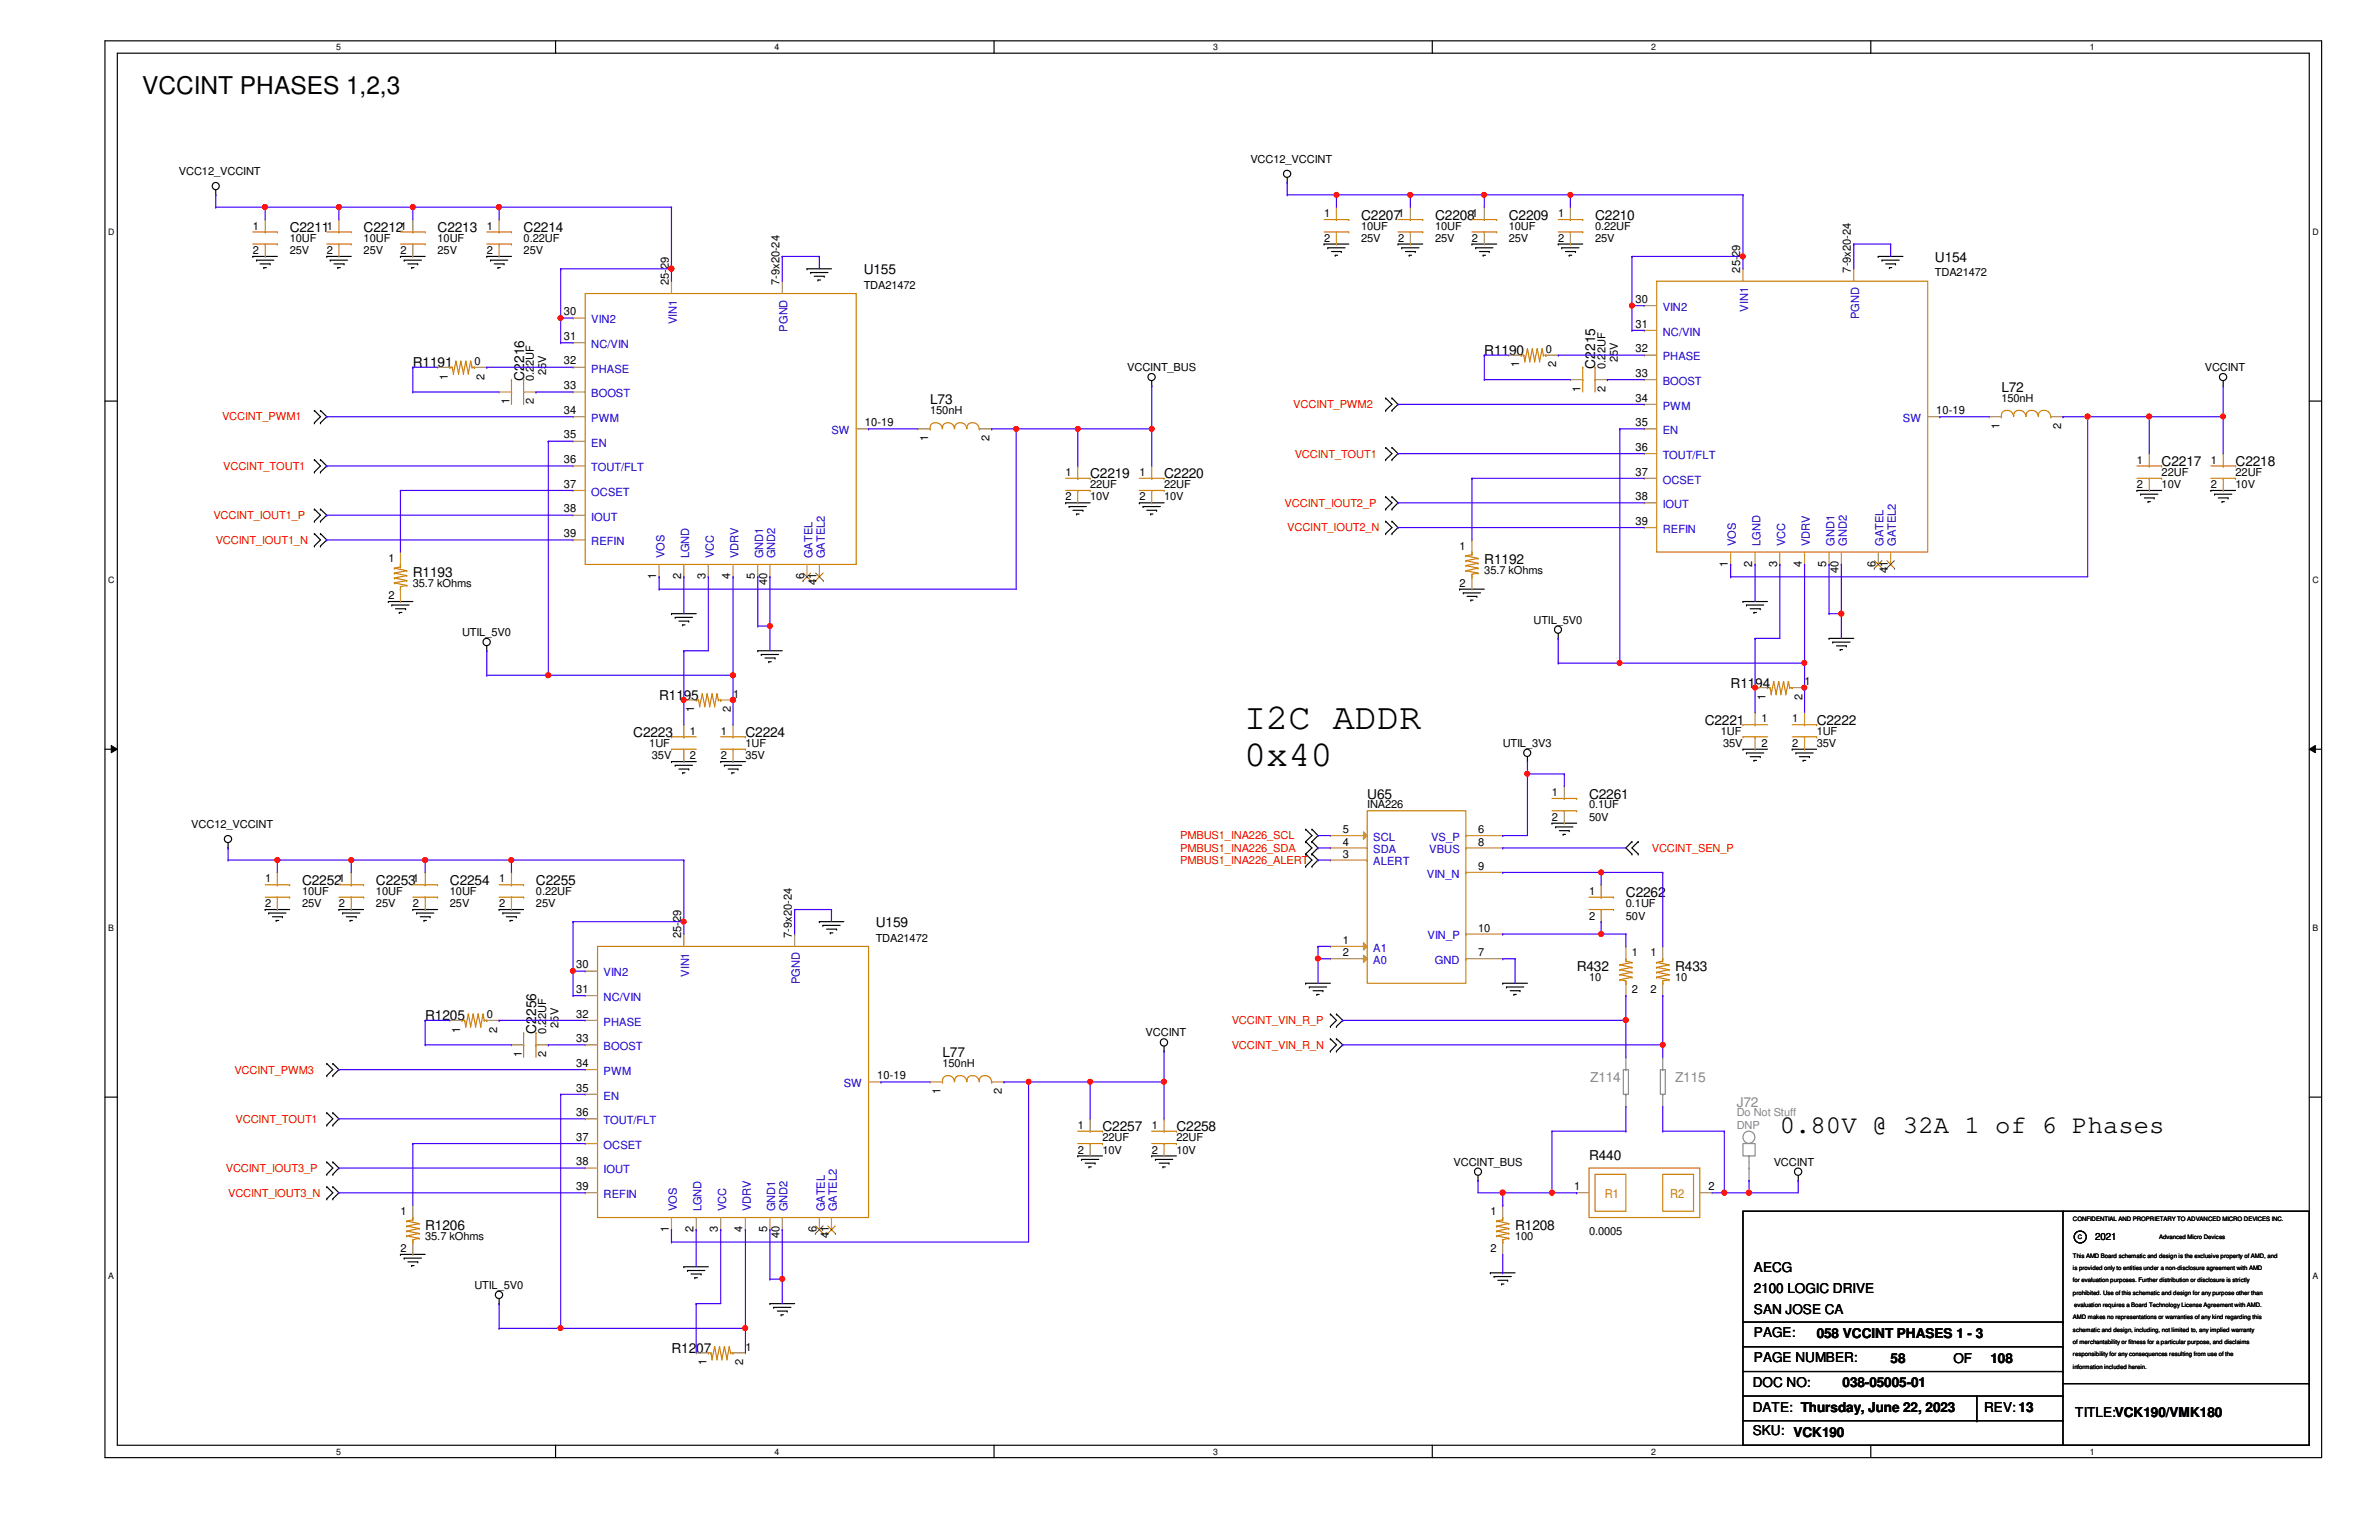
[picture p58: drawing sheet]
<svg xmlns="http://www.w3.org/2000/svg" width="432mm" height="279mm" viewBox="0 0 432 279" stroke-linecap="round" stroke-linejoin="round" font-family="sans-serif">
<defs><g id="words">
<g font-size="6.7">
<text x="225.8" y="132.3">I2C ADDR</text>
<text x="225.8" y="139">0x40</text>
</g>
<text font-size="4.7" x="323" y="205.6">0.80V @ 32A 1 of 6 Phases</text>
<text font-size="4.4" x="25.8" y="17">VCCINT PHASES 1,2,3</text>
<g font-size="2.5">
<text x="247.1" y="39.8">C2207</text>
<text x="260.5" y="39.8">C2208</text>
<text x="273.9" y="39.8">C2209</text>
<text x="289.5" y="39.8">C2210</text>
<text x="52.6" y="42.1">C2211</text>
<text x="66" y="42.1">C2212</text>
<text x="79.4" y="42.1">C2213</text>
<text x="95" y="42.1">C2214</text>
<text x="351.2" y="47.5">U154</text>
<text x="156.8" y="49.7">U155</text>
<text x="269.4" y="64.4">R1190</text>
<text x="74.9" y="66.7">R1191</text>
<text x="95.1" y="69.1" transform="rotate(-90 95.1 69.1)">C2216</text>
<text x="289.6" y="66.9" transform="rotate(-90 289.6 66.9)">C2215</text>
<text x="363.3" y="71.1">L72</text>
<text x="168.8" y="73.4">L73</text>
<text x="197.9" y="86.8">C2219</text>
<text x="211.3" y="86.8">C2220</text>
<text x="392.3" y="84.5">C2217</text>
<text x="405.8" y="84.5">C2218</text>
<text x="74.9" y="104.6">R1193</text>
<text x="269.4" y="102.4">R1192</text>
<text x="314.1" y="124.8">R1194</text>
<text x="119.6" y="127">R1195</text>
<text x="309.4" y="131.5">C2221</text>
<text x="329.7" y="131.5">C2222</text>
<text x="114.9" y="133.7">C2223</text>
<text x="135.3" y="133.7">C2224</text>
<text x="248.2" y="144.9">U65</text>
<text x="288.4" y="144.9">C2261</text>
<text x="54.8" y="160.5">C2252</text>
<text x="68.2" y="160.5">C2253</text>
<text x="81.7" y="160.5">C2254</text>
<text x="97.3" y="160.5">C2255</text>
<text x="295.1" y="162.8">C2262</text>
<text x="159" y="168.1">U159</text>
<text x="286.2" y="176.2">R432</text>
<text x="304" y="176.2">R433</text>
<text x="77.2" y="185.1">R1205</text>
<text x="97.3" y="187.6" transform="rotate(-90 97.3 187.6)">C2256</text>
<text x="171.1" y="191.8">L77</text>
<text x="200.1" y="205.2">C2257</text>
<text x="213.5" y="205.2">C2258</text>
<text x="288.4" y="210.4">R440</text>
<text x="77.2" y="223.1">R1206</text>
<text x="275" y="223.1">R1208</text>
<text x="318.3" y="230.7">AECG</text>
<text x="318.3" y="234.5">2100 LOGIC DRIVE</text>
<text x="318.3" y="238.3">SAN JOSE CA</text>
<text x="121.9" y="245.5">R1207</text>
<text x="318.3" y="242.6">PAGE:</text>
<text x="329.7" y="242.8">058 VCCINT PHASES 1 - 3</text>
<text x="318.1" y="251.7">DOC NO:</text>
<text x="318.3" y="247.1">PAGE NUMBER:</text>
<text x="334.4" y="251.7">038-05005-01</text>
<text x="343.2" y="247.3">58</text>
<text x="354.5" y="247.3">OF</text>
<text x="361.3" y="247.3">108</text>
<text x="318.1" y="256.2">DATE: Thursday, June 22, 2023</text>
<text x="360.1" y="256.2">REV: 13</text>
<text x="376.7" y="257.1">TITLE:VCK190/VMK180</text>
<text x="318.1" y="260.4">SKU: VCK190</text>
</g>
<g font-size="2.5" fill="#878787">
<text x="288.6" y="196.3">Z114</text>
<text x="304" y="196.3">Z115</text>
<text x="315.2" y="200.8">J72</text>
</g>
<g font-size="2.2" fill="#cc8006">
<text x="291.3" y="217.3">R1</text>
<text x="303.1" y="217.3">R2</text>
</g>
<g font-size="2">
<text x="226.9" y="29.6">VCC12_VCCINT</text>
<text x="32.5" y="31.8">VCC12_VCCINT</text>
<text x="45.9" y="41.7">1</text>
<text x="59.3" y="41.7">1</text>
<text x="72.7" y="41.7">1</text>
<text x="88.3" y="41.7">1</text>
<text x="240.3" y="39.4">1</text>
<text x="247.1" y="41.7">10UF</text>
<text x="253.7" y="39.4">1</text>
<text x="260.5" y="41.7">10UF</text>
<text x="267.2" y="39.4">1</text>
<text x="273.9" y="41.7">10UF</text>
<text x="282.8" y="39.4">1</text>
<text x="289.5" y="41.7">0.22UF</text>
<text x="45.9" y="46.1">2</text>
<text x="52.6" y="43.9">10UF</text>
<text x="52.6" y="46.1">25V</text>
<text x="59.3" y="46.1">2</text>
<text x="66" y="43.9">10UF</text>
<text x="66" y="46.1">25V</text>
<text x="72.7" y="46.1">2</text>
<text x="79.4" y="43.9">10UF</text>
<text x="79.4" y="46.1">25V</text>
<text x="88.3" y="46.1">2</text>
<text x="95" y="43.9">0.22UF</text>
<text x="95" y="46.1">25V</text>
<text x="240.3" y="43.9">2</text>
<text x="247.1" y="43.9">25V</text>
<text x="253.7" y="43.9">2</text>
<text x="260.5" y="43.9">25V</text>
<text x="267.2" y="43.9">2</text>
<text x="273.9" y="43.9">25V</text>
<text x="282.8" y="43.9">2</text>
<text x="289.5" y="43.9">25V</text>
<text x="121.4" y="51.7" transform="rotate(-90 121.4 51.7)">25-29</text>
<text x="141.5" y="51.7" transform="rotate(-90 141.5 51.7)">7-9x20-24</text>
<text x="156.8" y="52.4">TDA21472</text>
<text x="315.8" y="49.4" transform="rotate(-90 315.8 49.4)">25-29</text>
<text x="336" y="49.4" transform="rotate(-90 336 49.4)">7-9x20-24</text>
<text x="351.2" y="50.1">TDA21472</text>
<text x="102.4" y="57.2">30</text>
<text x="296.8" y="54.9">30</text>
<text x="296.8" y="59.4">31</text>
<text x="102.4" y="61.7">31</text>
<text x="280.6" y="64">0</text>
<text x="293.6" y="65.7" transform="rotate(-90 293.6 65.7)">25V</text>
<text x="296.8" y="63.9">32</text>
<text x="81.3" y="68.9" transform="rotate(-90 81.3 68.9)">1</text>
<text x="86.1" y="66.3">0</text>
<text x="88" y="68.9" transform="rotate(-90 88 68.9)">2</text>
<text x="96.9" y="69.1" transform="rotate(-90 96.9 69.1)">0.22UF</text>
<text x="99.1" y="68" transform="rotate(-90 99.1 68)">25V</text>
<text x="102.4" y="66.1">32</text>
<text x="102.4" y="70.6">33</text>
<text x="204.6" y="67.4">VCCINT_BUS</text>
<text x="275.7" y="66.6" transform="rotate(-90 275.7 66.6)">1</text>
<text x="282.4" y="66.6" transform="rotate(-90 282.4 66.6)">2</text>
<text x="286.9" y="71.1" transform="rotate(-90 286.9 71.1)">1</text>
<text x="291.4" y="71.1" transform="rotate(-90 291.4 71.1)">2</text>
<text x="291.4" y="66.9" transform="rotate(-90 291.4 66.9)">0.22UF</text>
<text x="296.8" y="68.4">33</text>
<text x="400.2" y="67.4">VCCINT</text>
<text x="92.5" y="73.4" transform="rotate(-90 92.5 73.4)">1</text>
<text x="96.9" y="73.4" transform="rotate(-90 96.9 73.4)">2</text>
<text x="102.4" y="75.1">34</text>
<text x="157" y="77.3">10-19</text>
<text x="168.8" y="75.2">150nH</text>
<text x="296.8" y="77.3">35</text>
<text x="296.8" y="72.9">34</text>
<text x="351.5" y="75.1">10-19</text>
<text x="362.9" y="77.8" transform="rotate(-90 362.9 77.8)">1</text>
<text x="363.3" y="72.9">150nH</text>
<text x="374.1" y="77.8" transform="rotate(-90 374.1 77.8)">2</text>
<text x="102.4" y="79.5">35</text>
<text x="168.4" y="80.1" transform="rotate(-90 168.4 80.1)">1</text>
<text x="179.6" y="80.1" transform="rotate(-90 179.6 80.1)">2</text>
<text x="296.8" y="81.8">36</text>
<text x="102.4" y="88.5">37</text>
<text x="102.4" y="84">36</text>
<text x="193.4" y="86.4">1</text>
<text x="197.9" y="88.6">22UF</text>
<text x="206.8" y="86.4">1</text>
<text x="211.3" y="88.6">22UF</text>
<text x="296.8" y="86.3">37</text>
<text x="387.9" y="84.1">1</text>
<text x="387.9" y="88.6">2</text>
<text x="392.3" y="86.4">22UF</text>
<text x="392.3" y="88.6">10V</text>
<text x="401.3" y="84.1">1</text>
<text x="401.3" y="88.6">2</text>
<text x="405.8" y="86.4">22UF</text>
<text x="405.8" y="88.6">10V</text>
<text x="102.4" y="93">38</text>
<text x="193.4" y="90.8">2</text>
<text x="197.9" y="90.8">10V</text>
<text x="206.8" y="90.8">2</text>
<text x="211.3" y="90.8">10V</text>
<text x="296.8" y="90.7">38</text>
<text x="296.8" y="95.2">39</text>
<text x="70.5" y="102">1</text>
<text x="102.4" y="97.5">39</text>
<text x="264.9" y="99.8">1</text>
<text x="74.9" y="106.5">35.7 kOhms</text>
<text x="119.1" y="105.1" transform="rotate(-90 119.1 105.1)">1</text>
<text x="123.6" y="105.1" transform="rotate(-90 123.6 105.1)">2</text>
<text x="128.1" y="105.1" transform="rotate(-90 128.1 105.1)">3</text>
<text x="132.5" y="105.1" transform="rotate(-90 132.5 105.1)">4</text>
<text x="137" y="105.1" transform="rotate(-90 137 105.1)">5</text>
<text x="139.2" y="106.2" transform="rotate(-90 139.2 106.2)">40</text>
<text x="146" y="105.1" transform="rotate(-90 146 105.1)">6</text>
<text x="148.2" y="106.2" transform="rotate(-90 148.2 106.2)">41</text>
<text x="264.9" y="106.5">2</text>
<text x="269.4" y="104.2">35.7 kOhms</text>
<text x="313.6" y="102.8" transform="rotate(-90 313.6 102.8)">1</text>
<text x="318.1" y="102.8" transform="rotate(-90 318.1 102.8)">2</text>
<text x="322.5" y="102.8" transform="rotate(-90 322.5 102.8)">3</text>
<text x="327" y="102.8" transform="rotate(-90 327 102.8)">4</text>
<text x="331.5" y="102.8" transform="rotate(-90 331.5 102.8)">5</text>
<text x="333.7" y="103.9" transform="rotate(-90 333.7 103.9)">40</text>
<text x="340.4" y="102.8" transform="rotate(-90 340.4 102.8)">6</text>
<text x="342.6" y="103.9" transform="rotate(-90 342.6 103.9)">41</text>
<text x="70.5" y="108.7">2</text>
<text x="278.3" y="113.2">UTIL_5V0</text>
<text x="83.9" y="115.4">UTIL_5V0</text>
<text x="327.5" y="124.3">1</text>
<text x="126" y="129.2" transform="rotate(-90 126 129.2)">1</text>
<text x="132.7" y="129.2" transform="rotate(-90 132.7 129.2)">2</text>
<text x="133.1" y="126.6">1</text>
<text x="319.7" y="131.1">1</text>
<text x="320.4" y="127" transform="rotate(-90 320.4 127)">1</text>
<text x="325.3" y="131.1">1</text>
<text x="327.2" y="127" transform="rotate(-90 327.2 127)">2</text>
<text x="117.9" y="135.5">1UF</text>
<text x="118.3" y="137.8">35V</text>
<text x="125.2" y="133.3">1</text>
<text x="125.2" y="137.8">2</text>
<text x="130.8" y="133.3">1</text>
<text x="130.8" y="137.8">2</text>
<text x="135.3" y="135.5">1UF</text>
<text x="135.3" y="137.8">35V</text>
<text x="272.8" y="135.5">UTIL_3V3</text>
<text x="312.3" y="133.3">1UF</text>
<text x="312.8" y="135.5">35V</text>
<text x="319.7" y="135.5">2</text>
<text x="325.3" y="135.5">2</text>
<text x="329.7" y="133.3">1UF</text>
<text x="329.7" y="135.5">35V</text>
<text x="248.2" y="146.7">INA226</text>
<text x="281.7" y="144.5">1</text>
<text x="281.7" y="148.9">2</text>
<text x="288.4" y="146.7">0.1UF</text>
<text x="288.4" y="148.9">50V</text>
<text x="34.7" y="150.3">VCC12_VCCINT</text>
<text x="243.7" y="155.7">3</text>
<text x="243.7" y="153.4">4</text>
<text x="243.7" y="151.2">5</text>
<text x="268.3" y="151.2">6</text>
<text x="268.3" y="153.4">8</text>
<text x="48.1" y="160.1">1</text>
<text x="61.5" y="160.1">1</text>
<text x="74.9" y="160.1">1</text>
<text x="90.6" y="160.1">1</text>
<text x="268.3" y="157.9">9</text>
<text x="48.1" y="164.6">2</text>
<text x="54.8" y="162.3">10UF</text>
<text x="54.8" y="164.6">25V</text>
<text x="61.5" y="164.6">2</text>
<text x="68.2" y="162.3">10UF</text>
<text x="68.2" y="164.6">25V</text>
<text x="74.9" y="164.6">2</text>
<text x="81.7" y="162.3">10UF</text>
<text x="81.7" y="164.6">25V</text>
<text x="90.6" y="164.6">2</text>
<text x="97.3" y="162.3">0.22UF</text>
<text x="97.3" y="164.6">25V</text>
<text x="288.4" y="162.3">1</text>
<text x="288.4" y="166.8">2</text>
<text x="295.1" y="164.6">0.1UF</text>
<text x="295.1" y="166.8">50V</text>
<text x="123.6" y="170.1" transform="rotate(-90 123.6 170.1)">25-29</text>
<text x="143.7" y="170.1" transform="rotate(-90 143.7 170.1)">7-9x20-24</text>
<text x="159" y="170.9">TDA21472</text>
<text x="243.7" y="171.3">1</text>
<text x="243.7" y="173.5">2</text>
<text x="268.3" y="173.5">7</text>
<text x="268.3" y="169">10</text>
<text x="296.2" y="173.5">1</text>
<text x="299.6" y="173.5">1</text>
<text x="104.6" y="175.7">30</text>
<text x="288.4" y="178">10</text>
<text x="304" y="178">10</text>
<text x="88.3" y="184.7">0</text>
<text x="104.6" y="184.6">32</text>
<text x="104.6" y="180.1">31</text>
<text x="296.2" y="180.2">2</text>
<text x="299.6" y="180.2">2</text>
<text x="83.5" y="187.4" transform="rotate(-90 83.5 187.4)">1</text>
<text x="90.2" y="187.4" transform="rotate(-90 90.2 187.4)">2</text>
<text x="94.7" y="191.8" transform="rotate(-90 94.7 191.8)">1</text>
<text x="99.1" y="191.8" transform="rotate(-90 99.1 191.8)">2</text>
<text x="99.1" y="187.6" transform="rotate(-90 99.1 187.6)">0.22UF</text>
<text x="101.4" y="186.4" transform="rotate(-90 101.4 186.4)">25V</text>
<text x="104.6" y="189.1">33</text>
<text x="207.9" y="188">VCCINT</text>
<text x="104.6" y="193.5">34</text>
<text x="159.2" y="195.8">10-19</text>
<text x="171.1" y="193.6">150nH</text>
<text x="104.6" y="198">35</text>
<text x="104.6" y="202.5">36</text>
<text x="170.7" y="198.5" transform="rotate(-90 170.7 198.5)">1</text>
<text x="181.9" y="198.5" transform="rotate(-90 181.9 198.5)">2</text>
<text x="104.6" y="207">37</text>
<text x="195.6" y="204.8">1</text>
<text x="195.6" y="209.3">2</text>
<text x="200.1" y="207.1">22UF</text>
<text x="200.1" y="209.3">10V</text>
<text x="209" y="204.8">1</text>
<text x="209" y="209.3">2</text>
<text x="213.5" y="207.1">22UF</text>
<text x="213.5" y="209.3">10V</text>
<text x="104.6" y="211.4">38</text>
<text x="104.6" y="215.9">39</text>
<text x="263.8" y="211.5">VCCINT_BUS</text>
<text x="285.7" y="215.9">1</text>
<text x="310.1" y="215.9">2</text>
<text x="321.9" y="211.5">VCCINT</text>
<text x="72.7" y="220.5">1</text>
<text x="270.5" y="220.5">1</text>
<text x="72.7" y="227.2">2</text>
<text x="77.2" y="224.9">35.7 kOhms</text>
<text x="121.4" y="223.6" transform="rotate(-90 121.4 223.6)">1</text>
<text x="125.9" y="223.6" transform="rotate(-90 125.9 223.6)">2</text>
<text x="130.3" y="223.6" transform="rotate(-90 130.3 223.6)">3</text>
<text x="134.8" y="223.6" transform="rotate(-90 134.8 223.6)">4</text>
<text x="139.2" y="223.6" transform="rotate(-90 139.2 223.6)">5</text>
<text x="141.5" y="224.7" transform="rotate(-90 141.5 224.7)">40</text>
<text x="148.2" y="223.6" transform="rotate(-90 148.2 223.6)">6</text>
<text x="150.4" y="224.7" transform="rotate(-90 150.4 224.7)">41</text>
<text x="270.5" y="227.2">2</text>
<text x="275" y="224.9">100</text>
<text x="288.4" y="224">0.0005</text>
<text x="86.1" y="233.9">UTIL_5V0</text>
<text x="135.3" y="245.1">1</text>
<text x="128.2" y="247.7" transform="rotate(-90 128.2 247.7)">1</text>
<text x="134.9" y="247.7" transform="rotate(-90 134.9 247.7)">2</text>
</g>
<g font-size="2" fill="#00c">
<text x="107.3" y="58.7">VIN2</text>
<text x="122.9" y="58.8" transform="rotate(-90 122.9 58.8)">VIN1</text>
<text x="301.8" y="56.4">VIN2</text>
<text x="317.3" y="56.6" transform="rotate(-90 317.3 56.6)">VIN1</text>
<text x="337.4" y="57.9" transform="rotate(-90 337.4 57.9)">PGND</text>
<text x="107.3" y="63.2">NC/VIN</text>
<text x="143" y="60.2" transform="rotate(-90 143 60.2)">PGND</text>
<text x="301.8" y="65.4">PHASE</text>
<text x="301.8" y="60.9">NC/VIN</text>
<text x="107.3" y="67.6">PHASE</text>
<text x="301.8" y="69.8">BOOST</text>
<text x="107.3" y="76.6">PWM</text>
<text x="107.3" y="72.1">BOOST</text>
<text x="301.8" y="74.3">PWM</text>
<text x="345.4" y="76.6">SW</text>
<text x="107.3" y="81">EN</text>
<text x="150.9" y="78.8">SW</text>
<text x="301.8" y="78.8">EN</text>
<text x="301.8" y="83.3">TOUT/FLT</text>
<text x="107.3" y="90">OCSET</text>
<text x="107.3" y="85.5">TOUT/FLT</text>
<text x="301.8" y="87.8">OCSET</text>
<text x="107.3" y="94.4">IOUT</text>
<text x="301.8" y="92.2">IOUT</text>
<text x="107.3" y="98.9">REFIN</text>
<text x="120.6" y="101.3" transform="rotate(-90 120.6 101.3)">VOS</text>
<text x="125.1" y="101.3" transform="rotate(-90 125.1 101.3)">LGND</text>
<text x="129.5" y="101.3" transform="rotate(-90 129.5 101.3)">VCC</text>
<text x="134" y="101.3" transform="rotate(-90 134 101.3)">VDRV</text>
<text x="138.5" y="101.3" transform="rotate(-90 138.5 101.3)">GND1</text>
<text x="140.7" y="101.3" transform="rotate(-90 140.7 101.3)">GND2</text>
<text x="147.4" y="101.3" transform="rotate(-90 147.4 101.3)">GATEL</text>
<text x="149.7" y="101.3" transform="rotate(-90 149.7 101.3)">GATEL2</text>
<text x="301.8" y="96.7">REFIN</text>
<text x="315.1" y="99.1" transform="rotate(-90 315.1 99.1)">VOS</text>
<text x="319.5" y="99.1" transform="rotate(-90 319.5 99.1)">LGND</text>
<text x="324" y="99.1" transform="rotate(-90 324 99.1)">VCC</text>
<text x="328.5" y="99.1" transform="rotate(-90 328.5 99.1)">VDRV</text>
<text x="333" y="99.1" transform="rotate(-90 333 99.1)">GND1</text>
<text x="335.2" y="99.1" transform="rotate(-90 335.2 99.1)">GND2</text>
<text x="341.9" y="99.1" transform="rotate(-90 341.9 99.1)">GATEL</text>
<text x="344.1" y="99.1" transform="rotate(-90 344.1 99.1)">GATEL2</text>
<text x="249.3" y="154.8">SDA</text>
<text x="249.3" y="152.6">SCL</text>
<text x="259.4" y="154.8">VBUS</text>
<text x="259.8" y="152.6">VS_P</text>
<text x="249.3" y="157">ALERT</text>
<text x="259" y="159.3">VIN_N</text>
<text x="249.3" y="172.7">A1</text>
<text x="259.1" y="170.4">VIN_P</text>
<text x="109.6" y="177.2">VIN2</text>
<text x="125.1" y="177.2" transform="rotate(-90 125.1 177.2)">VIN1</text>
<text x="145.2" y="178.6" transform="rotate(-90 145.2 178.6)">PGND</text>
<text x="249.3" y="174.9">A0</text>
<text x="260.4" y="174.9">GND</text>
<text x="109.6" y="181.6">NC/VIN</text>
<text x="109.6" y="186.1">PHASE</text>
<text x="109.6" y="190.5">BOOST</text>
<text x="109.6" y="195">PWM</text>
<text x="153.2" y="197.3">SW</text>
<text x="109.6" y="199.5">EN</text>
<text x="109.6" y="204">TOUT/FLT</text>
<text x="109.6" y="208.4">OCSET</text>
<text x="109.6" y="212.9">IOUT</text>
<text x="109.6" y="217.4">REFIN</text>
<text x="122.9" y="219.8" transform="rotate(-90 122.9 219.8)">VOS</text>
<text x="127.3" y="219.8" transform="rotate(-90 127.3 219.8)">LGND</text>
<text x="131.8" y="219.8" transform="rotate(-90 131.8 219.8)">VCC</text>
<text x="136.3" y="219.8" transform="rotate(-90 136.3 219.8)">VDRV</text>
<text x="140.7" y="219.8" transform="rotate(-90 140.7 219.8)">GND1</text>
<text x="143" y="219.8" transform="rotate(-90 143 219.8)">GND2</text>
<text x="149.7" y="219.8" transform="rotate(-90 149.7 219.8)">GATEL</text>
<text x="151.9" y="219.8" transform="rotate(-90 151.9 219.8)">GATEL2</text>
</g>
<g font-size="2" fill="#f00">
<text x="40.3" y="76.3">VCCINT_PWM1</text>
<text x="234.7" y="74">VCCINT_PWM2</text>
<text x="235" y="83">VCCINT_TOUT1</text>
<text x="40.5" y="85.2">VCCINT_TOUT1</text>
<text x="38.7" y="94.2">VCCINT_IOUT1_P</text>
<text x="233.2" y="91.9">VCCINT_IOUT2_P</text>
<text x="39.2" y="98.6">VCCINT_IOUT1_N</text>
<text x="233.6" y="96.4">VCCINT_IOUT2_N</text>
<text x="214.2" y="152.3">PMBUS1_INA226_SCL</text>
<text x="214.2" y="154.5">PMBUS1_INA226_SDA</text>
<text x="299.8" y="154.5">VCCINT_SEN_P</text>
<text x="214.2" y="156.8">PMBUS1_INA226_ALERT</text>
<text x="223.6" y="185.8">VCCINT_VIN_R_P</text>
<text x="223.6" y="190.3">VCCINT_VIN_R_N</text>
<text x="42.5" y="194.8">VCCINT_PWM3</text>
<text x="42.8" y="203.7">VCCINT_TOUT1</text>
<text x="41" y="212.6">VCCINT_IOUT3_P</text>
<text x="41.4" y="217.1">VCCINT_IOUT3_N</text>
</g>
<g font-size="2" fill="#878787">
<text x="315.2" y="202.6">Do Not Stuff</text>
<text x="315.2" y="204.8">DNP</text>
</g>
<text font-size="1.8" x="380.3" y="225">2021</text>
<g font-size="1.6">
<text x="61" y="9.1">5</text>
<text x="140.6" y="9.1">4</text>
<text x="220.2" y="9.1">3</text>
<text x="299.7" y="9.1">2</text>
<text x="379.3" y="9.1">1</text>
<text x="19.6" y="42.6">D</text>
<text x="419.7" y="42.6">D</text>
<text x="19.6" y="105.7">C</text>
<text x="419.7" y="105.7">C</text>
<text x="19.6" y="168.9">B</text>
<text x="419.7" y="168.9">B</text>
<text x="19.6" y="232">A</text>
<text x="419.7" y="232">A</text>
<text x="61" y="263.9">5</text>
<text x="140.6" y="263.9">4</text>
<text x="220.2" y="263.9">3</text>
<text x="299.7" y="263.9">2</text>
<text x="379.3" y="263.9">1</text>
</g>
<g font-size="1.1">
<text x="376.3" y="221.5">CONFIDENTIAL AND PROPRIETARY TO ADVANCED MICRO DEVICES INC.</text>
<text x="377.1" y="224.8">C</text>
<text x="391.9" y="224.8">Advanced Micro Devices</text>
<text x="376.3" y="232.7">for evaluation purposes. Further distribution or disclosure is strictly</text>
<text x="376.3" y="230.4">is provided only to entities under a non-disclosure agreement with AMD</text>
<text x="376.3" y="228.2">This AMD Board schematic and design is the exclusive property of AMD, and</text>
<text x="376.3" y="234.9">prohibited. Use of this schematic and design for any purpose other than</text>
<text x="376.3" y="239.4">AMD makes no representations or warranties of any kind regarding this</text>
<text x="376.5" y="237.2">evaluation requires a Board Technology License Agreement with AMD.</text>
<text x="376.3" y="241.6">schematic and design, including, not limited to, any implied warranty</text>
<text x="376.3" y="243.8">of merchantability or fitness for a particular purpose, and disclaims</text>
<text x="376.3" y="246.1">responsibility for any consequences resulting from use of the</text>
<text x="376.3" y="248.3">information included herein.</text>
</g>
</g></defs>
<path d="M19.1 7.4h402.3v257.1h-402.3zM21.3 9.7h397.8v252.5h-397.8z" fill="none" stroke="#000" stroke-width=".21"/>
<g fill="#fff">
<path d="M61 7.7h.9v1.7h-.9z"/>
<path d="M61 262.5h.9v1.7h-.9z"/>
</g>
<path d="M100.8 7.4v2.3M100.8 262.2v2.3" fill="none" stroke="#000" stroke-width=".21"/>
<g fill="#fff">
<path d="M140.6 7.7h.9v1.7h-.9z"/>
<path d="M140.6 262.5h.9v1.7h-.9z"/>
</g>
<path d="M180.4 7.4v2.3M180.4 262.2v2.3" fill="none" stroke="#000" stroke-width=".21"/>
<g fill="#fff">
<path d="M220.2 7.7h.9v1.7h-.9z"/>
<path d="M220.2 262.5h.9v1.7h-.9z"/>
</g>
<path d="M260 7.4v2.3M260 262.2v2.3" fill="none" stroke="#000" stroke-width=".21"/>
<g fill="#fff">
<path d="M299.7 7.7h.9v1.7h-.9z"/>
<path d="M299.7 262.5h.9v1.7h-.9z"/>
</g>
<path d="M339.6 7.4v2.3M339.6 262.2v2.3" fill="none" stroke="#000" stroke-width=".21"/>
<g fill="#fff">
<path d="M379.3 7.7h.9v1.7h-.9z"/>
<path d="M379.3 262.5h.9v1.7h-.9z"/>
<path d="M19.6 41.2h1.2v1.8h-1.2z"/>
<path d="M419.7 41.2h1.2v1.8h-1.2z"/>
<path d="M19.6 104.3h1.2v1.8h-1.2z"/>
<path d="M419.7 104.3h1.2v1.8h-1.2z"/>
</g>
<path d="M19.1 72.8h2.2M419.1 72.8h2.3" fill="none" stroke="#000" stroke-width=".21"/>
<g fill="#fff">
<path d="M19.6 167.5h1.1v1.7h-1.1z"/>
<path d="M419.7 167.5h1.1v1.7h-1.1z"/>
</g>
<path d="M19.1 135.9h2.2M419.1 135.9h2.3" fill="none" stroke="#000" stroke-width=".21"/>
<path d="M20.2 135.3l1.1 .6-1.1 .7zM419.1 135.9l1.1-.6v1.3z" fill="#000"/>
<path d="M20.2 135.3l1.1 .6-1.1 .7zM419.1 135.9l1.1-.6v1.3z" fill="none" stroke="#000" stroke-width=".18"/>
<g fill="#fff">
<path d="M19.6 230.6h1.1v1.8h-1.1z"/>
<path d="M419.7 230.6h1.1v1.8h-1.1z"/>
</g>
<g fill="none" stroke="#000" stroke-width=".21">
<path d="M39.2 35.3h.1M39.2 34.5v.8M233.6 33.1h.1M233.6 32.2v.9M45.9 46.5h.1M45.9 46.5h4.4M46.6 47.2h.1M46.6 47.2h3.1M47.2 47.9h1.8M47.9 48.6h.1M47.9 48.6h.4M49 47.9h.1"/>
<path d="M59.3 46.5h.1M59.3 46.5h4.5M59.9 47.2h.1M59.9 47.2h3.2M60.6 47.9h1.8M61.3 48.6h.1M61.3 48.6h.5M62.4 47.9h.1M72.7 46.5h.1M72.7 46.5h4.5M73.4 47.2h.1M73.4 47.2h3.1"/>
<path d="M74 47.9h1.8M74.7 48.6h.1M74.7 48.6h.4M75.8 47.9h.1M88.3 46.5h.1M88.3 46.5h4.5M89 47.2h.1M89 47.2h3.2M89.7 47.9h1.8M90.4 48.6h.1M90.4 48.6h.4M91.5 47.9h.1"/>
<path d="M146.5 48.8h.1M146.5 48.8h4.4M147.2 49.4h.1M147.2 49.4h3.1M147.8 50.1h1.8M148.5 50.8h.1M148.5 50.8h.4M149.6 50.1h.1M240.3 44.3h.1M240.3 44.3h4.5M241 45h.1M241 45h3.1"/>
<path d="M241.7 45.6h1.8M242.4 46.3h.1M242.4 46.3h.4M243.5 45.6h.1M253.7 44.3h.1M253.7 44.3h4.5M254.4 45h.1M254.4 45h3.2M255.1 45.6h1.8M255.8 46.3h.1M255.8 46.3h.4M256.9 45.6h.1"/>
<path d="M267.2 44.3h.1M267.2 44.3h4.5M267.8 45h.1M267.8 45h3.2M268.5 45.6h1.8M269.2 46.3h.1M269.2 46.3h.4M270.3 45.6h.1M282.8 44.3h.1M282.8 44.3h4.5M283.5 45h.1M283.5 45h3.1"/>
<path d="M284.1 45.6h1.9M284.8 46.3h.1M284.8 46.3h.5M286 45.6h.1M340.9 46.5h.1M340.9 46.5h4.5M341.6 47.2h.1M341.6 47.2h3.1M342.3 47.9h1.7M342.9 48.6h.1M342.9 48.6h.5M344 47.9h.1"/>
<path d="M57.1 76.7h.1M57.1 74.5h.1M57.1 74.5l1.1 1.1-1.1 1.1M58.2 74.5h.1M58.2 76.7h.1M58.2 74.5l1.1 1.1-1.1 1.1M209 70h.1M209 69.1v.9M251.5 74.5h.1M251.5 72.2h.1M251.5 72.2l1.1 1.2-1.1 1.1M252.6 72.2h.1"/>
<path d="M252.6 74.5h.1M252.6 72.2l1.1 1.2-1.1 1.1M403.5 70h.1M403.5 69.1v.9M57.1 85.6h.1M57.1 83.4h.1M57.1 94.6h.1M57.1 92.4h.1M57.1 99.1h.1M57.1 96.8h.1M57.1 83.4l1.1 1.1-1.1 1.1M57.1 92.4l1.1 1.1-1.1 1.1"/>
<path d="M57.1 96.8l1.1 1.2-1.1 1.1M58.2 83.4h.1M58.2 85.6h.1M58.2 92.4h.1M58.2 94.6h.1M58.2 96.8h.1M58.2 99.1h.1M58.2 83.4l1.1 1.1-1.1 1.1M58.2 92.4l1.1 1.1-1.1 1.1M58.2 96.8l1.1 1.2-1.1 1.1M193.4 91.2h.1M193.4 91.2h4.5"/>
<path d="M194.1 91.9h.1M194.1 91.9h3.1M194.7 92.6h1.9M195.4 93.3h.1M195.4 93.3h.5M196.6 92.6h.1M206.8 91.2h.1M206.8 91.2h4.5M207.5 91.9h.1M207.5 91.9h3.1M208.2 92.6h1.7M208.8 93.3h.1"/>
<path d="M208.8 93.3h.5M209.9 92.6h.1M251.5 83.4h.1M251.5 81.2h.1M251.5 92.4h.1M251.5 90.1h.1M251.5 96.8h.1M251.5 94.6h.1M251.5 81.2l1.1 1.1-1.1 1.1M251.5 90.1l1.1 1.1-1.1 1.2M251.5 94.6l1.1 1.1-1.1 1.1M252.6 81.2h.1"/>
<path d="M252.6 83.4h.1M252.6 90.1h.1M252.6 92.4h.1M252.6 94.6h.1M252.6 96.8h.1M252.6 81.2l1.1 1.1-1.1 1.1M252.6 90.1l1.1 1.1-1.1 1.2M252.6 94.6l1.1 1.1-1.1 1.1M387.9 89h.1M387.9 89h4.4M388.5 89.7h.1M388.5 89.7h3.2"/>
<path d="M389.2 90.3h1.8M389.9 91h.1M389.9 91h.4M391 90.3h.1M401.3 89h.1M401.3 89h4.5M402 89.7h.1M402 89.7h3.1M402.6 90.3h1.8M403.3 91h.1M403.3 91h.4M404.4 90.3h.1"/>
<path d="M70.5 109.1h.1M70.5 109.1h4.4M71.1 109.8h.1M71.1 109.8h3.2M71.8 110.4h1.8M72.5 111.1h.1M72.5 111.1h.4M73.6 110.4h.1M88.3 118.1h.1M88.3 117.2v.9M121.9 111.3h.1M121.9 111.3h4.5"/>
<path d="M122.6 112h.1M122.6 112h3.1M123.2 112.7h1.8M123.9 113.4h.1M123.9 113.4h.4M125 112.7h.1M137.5 118.1h.1M137.5 118.1h4.5M138.2 118.7h.1M138.2 118.7h3.1M138.9 119.4h1.8M140.7 119.4h.1"/>
<path d="M264.9 106.9h.1M264.9 106.9h4.5M265.6 107.6h.1M265.6 107.6h3.1M266.3 108.2h1.8M267 108.9h.1M267 108.9h.4M268.1 108.2h.1M282.8 115.8h.1M282.8 114.9v.9M316.4 109.1h.1M316.4 109.1h4.4"/>
<path d="M317 109.8h.1M317 109.8h3.1M317.7 110.4h1.8M318.3 111.1h.1M318.3 111.1h.5M319.5 110.4h.1M332 115.8h.1M332 115.8h4.5M332.7 116.5h.1M332.7 116.5h3.1M333.3 117.2h1.8M334 117.9h.1"/>
<path d="M334 117.9h.4M335.1 117.2h.1M121.9 138.2h.1M121.9 138.2h4.5M122.6 138.9h.1M122.6 138.9h3.1M123.2 139.5h1.8M125 139.5h.1M130.8 138.2h.1M130.8 138.2h4.5M131.5 138.9h.1M131.5 138.9h3.1"/>
<path d="M132.2 139.5h1.7M133.9 139.5h.1M139.5 120.1h.1M139.5 120.1h.5M277.2 138.2h.1M277.2 137.3v.9M316.4 135.9h.1M316.4 135.9h4.4M317 136.6h.1M317 136.6h3.1M317.7 137.3h1.8M318.3 138h.1"/>
<path d="M318.3 138h.5M319.5 137.3h.1M325.3 135.9h.1M325.3 135.9h4.4M326 136.6h.1M326 136.6h3.1M326.6 137.3h1.8M327.3 138h.1M327.3 138h.4M328.4 137.3h.1M41.4 153.8h.1M41.4 152.9v.9"/>
<path d="M123.9 140.2h.1M123.9 140.2h.4M132.8 140.2h.1M132.8 140.2h.5M237 152.7h.1M237 150.5h.1M237 154.9h.1M237 157.2h.1M237 150.5l1.1 1.1-1.1 1.1M237 152.7l1.1 1.1-1.1 1.1M237 154.9l1.1 1.1-1.1 1.2M238.1 150.5h.1"/>
<path d="M238.1 152.7h.1M238.1 154.9h.1M238.1 157.2h.1M238.1 150.5l1.1 1.1-1.1 1.1M238.1 152.7l1.1 1.1-1.1 1.1M238.1 154.9l1.1 1.1-1.1 1.2M281.7 149.4h.1M281.7 149.4h4.5M282.4 150h.1M282.4 150h3.1M283 150.7h1.8M283.7 151.4h.1"/>
<path d="M283.7 151.4h.4M284.8 150.7h.1M296.2 152.7h.1M296.2 154.9h.1M296.2 152.7l-1.1 1.1 1.1 1.1M297.3 154.9h.1M297.3 152.7h.1M297.3 152.7l-1.1 1.1 1.1 1.1M48.1 165h.1M48.1 165h4.5M48.8 165.6h.1M48.8 165.6h3.1"/>
<path d="M49.4 166.3h1.9M50.1 167h.1M50.1 167h.5M51.3 166.3h.1M61.5 165h.1M61.5 165h4.5M62.2 165.6h.1M62.2 165.6h3.1M62.9 166.3h1.7M63.5 167h.1M63.5 167h.5M64.6 166.3h.1"/>
<path d="M74.9 165h.1M74.9 165h4.5M75.6 165.6h.1M75.6 165.6h3.1M76.3 166.3h1.8M77 167h.1M77 167h.4M78.1 166.3h.1M90.6 165h.1M90.6 165h4.4M91.3 165.6h.1M91.3 165.6h3.1"/>
<path d="M91.9 166.3h1.8M92.6 167h.1M92.6 167h.4M93.7 166.3h.1M148.7 167.2h.1M148.7 167.2h4.5M149.4 167.9h.1M149.4 167.9h3.1M150 168.6h1.8M150.7 169.2h.1M150.7 169.2h.5M151.8 168.6h.1"/>
<path d="M237 178.4h.1M237 178.4h4.5M237.7 179.1h.1M237.7 179.1h3.1M238.3 179.7h1.8M240.1 179.7h.1M272.8 178.4h.1M272.8 178.4h4.4M273.4 179.1h.1M273.4 179.1h3.2M274.1 179.7h1.8M275.9 179.7h.1"/>
<path d="M19.1 199.1h2.2M59.3 195.2h.1M59.3 193h.1M59.3 193l1.1 1.1-1.1 1.1M60.4 193h.1M60.4 195.2h.1M60.4 193l1.1 1.1-1.1 1.1M211.3 190.7h.1M211.3 189.8v.9M239 180.4h.1M239 180.4h.4M241.5 186.2h.1"/>
<path d="M241.5 184h.1M241.5 190.7h.1M241.5 188.5h.1M241.5 184l1.1 1.1-1.1 1.1M241.5 188.5l1.1 1.1-1.1 1.1M242.6 184h.1M242.6 186.2h.1M242.6 188.5h.1M242.6 190.7h.1M242.6 184l1.1 1.1-1.1 1.1M242.6 188.5l1.1 1.1-1.1 1.1M274.8 180.4h.1"/>
<path d="M274.8 180.4h.4M419.1 199.1h2.3M59.3 204.1h.1M59.3 201.9h.1M59.3 213.1h.1M59.3 210.8h.1M59.3 217.5h.1M59.3 215.3h.1M59.3 201.9l1.1 1.1-1.1 1.1M59.3 210.8l1.1 1.1-1.1 1.2M59.3 215.3l1.1 1.1-1.1 1.1M60.4 201.9h.1"/>
<path d="M60.4 204.1h.1M60.4 210.8h.1M60.4 213.1h.1M60.4 215.3h.1M60.4 217.5h.1M60.4 201.9l1.1 1.1-1.1 1.1M60.4 210.8l1.1 1.1-1.1 1.2M60.4 215.3l1.1 1.1-1.1 1.1M195.6 209.7h.1M195.6 209.7h4.5M196.3 210.4h.1M196.3 210.4h3.1"/>
<path d="M197 211h1.8M197.7 211.7h.1M197.7 211.7h.4M198.8 211h.1M209 209.7h.1M209 209.7h4.5M209.7 210.4h.1M209.7 210.4h3.2M210.4 211h1.8M211.1 211.7h.1M211.1 211.7h.4M212.2 211h.1"/>
<path d="M268.3 214.2h.1M268.3 213.3v.9M316.4 219.8h102.7v42.4h-102.7zM326.4 214.2h.1M326.4 213.3v.9M374.4 219.8h.1M374.4 219.8v42.4M72.7 227.6h.1M72.7 227.6h4.5M73.4 228.3h.1M73.4 228.3h3.1M74 228.9h1.8"/>
<path d="M74.7 229.6h.1M74.7 229.6h.4M75.8 228.9h.1M90.6 236.5h.1M90.6 235.6v.9M124.1 229.8h.1M124.1 229.8h4.5M124.8 230.5h.1M124.8 230.5h3.1M125.4 231.1h1.9M126.1 231.8h.1M126.1 231.8h.5"/>
<path d="M127.3 231.1h.1M139.7 236.5h.1M139.7 236.5h4.5M140.4 237.2h.1M140.4 237.2h3.2M141.1 237.9h1.8M141.8 238.5h.1M141.8 238.5h.4M142.9 237.9h.1M270.5 230.9h.1M270.5 230.9h4.5M271.2 231.6h.1"/>
<path d="M271.2 231.6h3.1M271.9 232.3h1.7M272.5 233h.1M272.5 233h.5M273.6 232.3h.1M316.4 239.9h58M374.4 239.9h.1M316.4 244.3h58M316.4 248.8h58M316.4 253.3h58M316.4 257.8h58M358.8 257.8h.1"/>
<path d="M358.8 253.3v4.5M374.4 244.3h.1M374.4 248.8h.1M374.4 253.3h.1M374.4 257.8h.1M374.4 251h44.7M419.1 251h.1"/>
<circle cx="39.1" cy="33.8" r=".65"/>
<circle cx="233.6" cy="31.5" r=".66"/>
<circle cx="209" cy="68.4" r=".66"/>
<circle cx="403.5" cy="68.4" r=".66"/>
<circle cx="88.3" cy="116.5" r=".66"/>
<circle cx="282.8" cy="114.2" r=".65"/>
<circle cx="277.2" cy="136.6" r=".65"/>
<circle cx="41.4" cy="152.2" r=".66"/>
<circle cx="211.3" cy="189.1" r=".66"/>
<circle cx="268.3" cy="212.6" r=".65"/>
<circle cx="326.4" cy="212.6" r=".66"/>
<circle cx="90.6" cy="234.9" r=".66"/>
<circle cx="377.6" cy="224.4" r="1.09"/>
</g>
<g fill="none" stroke="#cc8006" stroke-width=".21">
<path d="M240.3 39.8h4.5M242.6 39.8h.1M244.8 39.8h.1M253.7 39.8h4.5M256 39.8h.1M258.2 39.8h.1M240.3 42.1h4.5M242.6 42.1h.1M244.8 42.1h.1M253.7 42.1h4.5M256 42.1h.1M258.2 42.1h.1"/>
<path d="M276.1 64.4h.1M276.1 64.4h.5M276.6 64.4h.1M276.6 64.4l.2 1.1M276.8 65.5h.1M277.2 63.3h.1M277.2 63.3l-.4 2.2M277.2 63.3l.5 2.2M277.7 65.5h.1M278.1 63.3h.1M278.1 63.3l.5 2.2M278.1 63.3l-.4 2.2"/>
<path d="M278.6 65.5h.1M279 63.3h.1M279 63.3l.4 2.2M279 63.3l-.4 2.2M279.4 65.5h.1M279.9 63.3h.1M279.9 63.3l.2 1.1M279.9 63.3l-.5 2.2M280.1 64.4h.1M280.1 64.4h.5M280.6 64.4h.1M363.3 75.6h.1"/>
<path d="M364.4 74.5a.88 .88 0 0 0-1.1 1.1M364.4 74.5a1.11 1.11 0 0 1 1.1 1.1M366.6 74.5a.92 .92 0 0 0-1.1 1.1M366.6 74.5a1.21 1.21 0 0 1 1.1 1.1 .91 .91 0 0 1 1.1-1.1M368.9 74.5a1.09 1.09 0 0 1 1.1 1.1M371.1 74.5a.91 .91 0 0 0-1.1 1.1M371.1 74.5a1.09 1.09 0 0 1 1.1 1.1M372.2 75.6h.1M193.4 86.8h4.5M193.4 89h4.5M195.6 89h.1M195.6 86.8h.1"/>
<path d="M197.9 89h.1M197.9 86.8h.1M401.3 86.8h4.5M401.3 84.5h4.5M403.5 86.8h.1M403.5 84.5h.1M405.8 86.8h.1M405.8 84.5h.1M316.4 133.7h.1M316.4 131.5h.1M316.4 133.7h4.4M316.4 131.5h4.4"/>
<path d="M318.6 133.7h.1M318.6 131.5h.1M248.2 147.1h17.9v31.3h-17.9zM248.2 156h.1M248.2 153.8h.1M248.2 151.6h.1M266.1 158.3h.1M266.1 153.8h.1M266.1 151.6h.1M48.1 162.8h4.5M48.1 160.5h4.5M50.3 162.8h.1"/>
<path d="M50.3 160.5h.1M52.6 162.8h.1M52.6 160.5h.1M61.5 162.8h4.5M61.5 160.5h4.5M63.8 162.8h.1M63.8 160.5h.1M66 162.8h.1M66 160.5h.1M108.5 171.7h49.1v49.2h-49.1zM248.2 171.7h.1M248.2 173.9h.1"/>
<path d="M266.1 169.5h.1M266.1 173.9h.1M95 189.6h.1M95 187.4h.1M95 187.4v4.4M97.3 189.6h.1M97.3 187.4h.1M97.3 187.4v4.4M209 207.5h4.5M209 205.2h4.5M211.3 207.5h.1M211.3 205.2h.1"/>
<path d="M213.5 207.5h.1M213.5 205.2h.1M271.7 224.2h.1M271.7 223.4h.1M271.7 222.5h.1M271.7 221.5h.1M271.7 221.5l2.2 .5M271.7 224.2l2.2 .5M271.7 223.4l2.2 .4M271.7 222.5l2.2 .4M272.8 220.9h.1M272.8 225.3h.1"/>
<path d="M272.8 224.9h.1M272.8 221.3h.1M272.8 220.9v.4M272.8 224.9v.4M272.8 221.3l-1.1 .2M273.9 222h.1M273.9 224.7h.1M273.9 223.8h.1M273.9 222.9h.1M273.9 224.7l-1.1 .2M273.9 223.8l-2.2 .4M273.9 222.9l-2.2 .5"/>
<path d="M273.9 222l-2.2 .5"/>
</g>
<g fill="none" stroke="#a84" stroke-width=".21">
<path d="M242.6 37.6h.1M242.6 37.6v2.2M256 37.6h.1M256 37.6v2.2M242.6 44.3h.1M242.6 42.1v2.2M256 44.3h.1M256 42.1v2.2M273.9 64.4h.1M273.9 64.4h2.2M280.6 64.4h2.2M282.8 64.4h.1"/>
<path d="M361.1 75.6h.1M361.1 75.6h2.2M372.2 75.6h2.2M374.4 75.6h.1M195.6 84.5h.1M195.6 91.2h.1M195.6 84.5v2.3M195.6 89v2.2M403.5 82.3h.1M403.5 89h.1M403.5 82.3v2.2M403.5 86.8v2.2"/>
<path d="M318.6 129.2h.1M318.6 135.9h.1M318.6 129.2v2.3M318.6 133.7v2.2M50.3 158.3h.1M50.3 158.3v2.2M63.8 158.3h.1M63.8 158.3v2.2M50.3 165h.1M50.3 162.8v2.2M63.8 165h.1M63.8 162.8v2.2"/>
<path d="M106.2 176.2h.1M106.2 176.2h2.3M124.1 169.5h.1M124.1 169.5v2.2M144.2 169.5h.1M144.2 169.5v2.2M92.8 189.6h.1M92.8 189.6h2.2M97.3 189.6h2.2M99.5 189.6h.1M106.2 198.5h.1M106.2 194.1h.1"/>
<path d="M106.2 185.1h.1M106.2 180.6h.1M106.2 189.6h.1M106.2 189.6h2.3M106.2 198.5h2.3M106.2 194.1h2.3M106.2 185.1h2.3M106.2 180.6h2.3M157.6 196.3h2.3M159.9 196.3h.1M106.2 207.5h.1M106.2 203h.1"/>
<path d="M106.2 211.9h.1M106.2 216.4h.1M106.2 207.5h2.3M106.2 203h2.3M106.2 211.9h2.3M106.2 216.4h2.3M211.3 203h.1M211.3 209.7h.1M211.3 203v2.2M211.3 207.5v2.2M272.8 218.7h.1M272.8 218.7v2.2"/>
<path d="M121.9 223.1h.1M121.9 220.9v2.2M126.4 223.1h.1M126.4 220.9v2.2M130.8 223.1h.1M130.8 220.9v2.2M135.3 223.1h.1M135.3 220.9v2.2M139.7 223.1h.1M139.7 220.9v2.2M142 223.1h.1M142 220.9v2.2"/>
<path d="M148.7 223.1h.1M148.7 220.9v2.2M150.9 223.1h.1M150.9 220.9v2.2M272.8 227.6h.1M272.8 225.3v2.3"/>
</g>
<path d="M148 223.8h.1M148 222.4l1.4 1.4M149.4 222.4l-1.4 1.4M149.4 223.8h.1M150.2 223.8h.1M150.2 222.4l1.4 1.4M151.6 222.4l-1.4 1.4M151.6 223.8h.1" fill="none" stroke="#804000" stroke-width=".18"/>
<path d="M247.5 171l.7 .7-.7 .7z" fill="#a84"/>
<path d="M241.5 171.7h.1M241.5 171.7h6.7M247.5 171l.7 .7-.7 .7z" fill="none" stroke="#a84" stroke-width=".21"/>
<path d="M247.5 173.3l.7 .6-.7 .7z" fill="#a84"/>
<path d="M241.5 156h.1M241.5 153.8h.1M241.5 156h6.7M241.5 153.8h6.7M241.5 173.9h.1M241.5 173.9h6.7M247.5 173.3l.7 .6-.7 .7z" fill="none" stroke="#a84" stroke-width=".21"/>
<path d="M247.5 150.9l.7 .7-.7 .7z" fill="#a84"/>
<g fill="none" stroke="#a84" stroke-width=".21">
<path d="M48.1 39.8h.1M48.1 39.8v2.3M61.5 39.8h.1M61.5 39.8v2.3M74.9 39.8h.1M74.9 39.8v2.3M90.6 39.8h.1M90.6 39.8v2.3M269.4 37.6h.1M269.4 37.6v2.2M285 37.6h.1M285 37.6v2.2"/>
<path d="M48.1 46.5h.1M48.1 44.3v2.2M61.5 46.5h.1M61.5 44.3v2.2M74.9 46.5h.1M74.9 44.3v2.2M90.6 46.5h.1M90.6 44.3v2.2M104 57.7h.1M104 57.7h2.2M121.9 51h.1M121.9 51v2.3"/>
<path d="M142 51h.1M142 51v2.3M269.4 44.3h.1M269.4 42.1v2.2M285 44.3h.1M285 42.1v2.2M298.5 55.5h.1M298.5 59.9h.1M298.5 55.5h2.2M298.5 59.9h2.2M316.4 48.8h.1M316.4 48.8v2.2"/>
<path d="M336.5 48.8h.1M336.5 48.8v2.2M79.4 66.6h.1M79.4 66.6h2.3M86.1 66.6h2.2M88.3 66.6h.1M90.6 71.1h.1M90.6 71.1h2.2M95 71.1h2.3M97.3 71.1h.1M104 75.6h.1M104 66.6h.1"/>
<path d="M104 62.2h.1M104 71.1h.1M104 66.6h2.2M104 71.1h2.2M104 75.6h2.2M104 62.2h2.2M155.4 77.8h2.2M157.6 77.8h.1M166.6 77.8h.1M166.6 77.8h2.2M177.8 77.8h2.2M180 77.8h.1"/>
<path d="M285 68.9h.1M285 68.9h2.3M289.5 68.9h2.3M291.8 68.9h.1M298.5 77.8h.1M298.5 73.4h.1M298.5 64.4h.1M298.5 68.9h.1M298.5 77.8h2.2M298.5 68.9h2.2M298.5 73.4h2.2M298.5 64.4h2.2"/>
<path d="M349.9 75.6h2.2M352.1 75.6h.1M104 89h.1M104 80.1h.1M104 84.5h.1M104 93.5h.1M104 98h.1M104 89h2.2M104 80.1h2.2M104 84.5h2.2M104 93.5h2.2M104 98h2.2"/>
<path d="M209 84.5h.1M209 91.2h.1M209 84.5v2.3M209 89v2.2M267.2 98h.1M267.2 98v2.2M298.5 86.8h.1M298.5 82.3h.1M298.5 91.2h.1M298.5 95.7h.1M298.5 86.8h2.2M298.5 82.3h2.2"/>
<path d="M298.5 91.2h2.2M298.5 95.7h2.2M390.1 82.3h.1M390.1 89h.1M390.1 82.3v2.2M390.1 86.8v2.2M72.7 100.2h.1M72.7 109.1h.1M72.7 100.2v2.2M72.7 106.9v2.2M119.6 104.6h.1M119.6 102.4v2.2"/>
<path d="M124.1 104.6h.1M124.1 102.4v2.2M128.6 104.6h.1M128.6 102.4v2.2M133.1 104.6h.1M133.1 102.4v2.2M137.5 104.6h.1M137.5 102.4v2.2M139.7 104.6h.1M139.7 102.4v2.2M146.5 104.6h.1M146.5 102.4v2.2"/>
<path d="M148.7 104.6h.1M148.7 102.4v2.2M267.2 106.9h.1M267.2 104.6v2.3M314.1 102.4h.1M314.1 100.2v2.2M318.6 102.4h.1M318.6 100.2v2.2M323 102.4h.1M323 100.2v2.2M327.5 102.4h.1M327.5 100.2v2.2"/>
<path d="M332 102.4h.1M332 100.2v2.2M334.2 102.4h.1M334.2 100.2v2.2M340.9 102.4h.1M340.9 100.2v2.2M343.2 102.4h.1M343.2 100.2v2.2M124.1 131.5h.1M124.1 138.2h.1M124.1 127h.1M124.1 131.5v2.2"/>
<path d="M124.1 135.9v2.3M124.1 127h2.3M130.8 127h2.3M133.1 131.5h.1M133.1 138.2h.1M133.1 127h.1M133.1 131.5v2.2M133.1 135.9v2.3M318.6 124.8h.1M318.6 124.8h2.2M325.3 124.8h2.2M327.5 129.2h.1"/>
<path d="M327.5 135.9h.1M327.5 124.8h.1M327.5 129.2v2.3M327.5 133.7v2.2M77.2 158.3h.1M77.2 158.3v2.2M92.8 158.3h.1M92.8 158.3v2.2M241.5 151.6h.1M241.5 151.6h6.7M247.5 150.9l.7 .7-.7 .7zM266.1 151.6h6.7"/>
<path d="M266.1 153.8h6.7M266.1 158.3h6.7M272.8 151.6h.1M272.8 153.8h.1M272.8 158.3h.1M283.9 142.7h.1M283.9 149.4h.1M283.9 142.7v2.2M283.9 147.1v2.3M77.2 165h.1M77.2 162.8v2.2M92.8 165h.1"/>
<path d="M92.8 162.8v2.2M266.1 173.9h6.7M266.1 169.5h6.7M272.8 173.9h.1M272.8 169.5h.1M290.6 160.5h.1M290.6 167.2h.1M290.6 160.5v2.3M290.6 165v2.2M295.1 171.7h.1M295.1 171.7v2.2M295.1 178.4v2.2"/>
<path d="M301.8 171.7h.1M301.8 171.7v2.2M301.8 178.4v2.2M81.7 185.1h.1M81.7 185.1h2.2M88.3 185.1h2.3M90.6 185.1h.1M168.8 196.3h.1M168.8 196.3h2.3M180 196.3h2.2M182.2 196.3h.1M295.1 180.6h.1"/>
<path d="M301.8 180.6h.1M74.9 218.7h.1M74.9 218.7v2.2M197.9 203h.1M197.9 209.7h.1M197.9 203v2.2M197.9 207.5v2.2M286.2 216.4h.1M286.2 216.4h2.2M308.5 216.4h2.3M310.8 216.4h.1M74.9 227.6h.1"/>
<path d="M74.9 225.3v2.3M126.4 245.4h.1M126.4 245.4h2.2M133.1 245.4h2.2M135.3 245.4h.1"/>
</g>
<g fill="none" stroke="#cc8006" stroke-width=".21">
<path d="M267.2 39.8h4.5M269.4 39.8h.1M271.7 39.8h.1M282.8 39.8h4.5M285 39.8h.1M287.3 39.8h.1M45.9 42.1h4.4M45.9 44.3h4.4M48.1 44.3h.1M48.1 42.1h.1M50.3 44.3h.1M50.3 42.1h.1"/>
<path d="M59.3 42.1h4.5M59.3 44.3h4.5M61.5 44.3h.1M61.5 42.1h.1M63.8 44.3h.1M63.8 42.1h.1M72.7 42.1h4.5M72.7 44.3h4.5M74.9 44.3h.1M74.9 42.1h.1M77.2 44.3h.1M77.2 42.1h.1"/>
<path d="M88.3 42.1h4.5M88.3 44.3h4.5M90.6 44.3h.1M90.6 42.1h.1M92.8 44.3h.1M92.8 42.1h.1M106.2 53.3h49.2v49.1h-49.2zM267.2 42.1h4.5M269.4 42.1h.1M271.7 42.1h.1M282.8 42.1h4.5M285 42.1h.1"/>
<path d="M287.3 42.1h.1M300.7 51h49.2v49.2h-49.2zM81.7 66.6h.1M81.7 66.6h.4M82.1 66.6h.1M82.1 66.6l.2 1.2M82.3 67.8h.1M82.8 65.5h.1M82.8 65.5l-.5 2.3M82.8 65.5l.4 2.3M83.2 67.8h.1M83.7 65.5h.1"/>
<path d="M83.7 65.5l.4 2.3M83.7 65.5l-.5 2.3M84.1 67.8h.1M84.5 65.5h.1M84.5 65.5l.5 2.3M84.5 65.5l-.4 2.3M85 67.8h.1M85.4 65.5h.1M85.4 65.5l.3 1.1M85.4 65.5l-.4 2.3M85.7 66.6h.1M85.7 66.6h.4"/>
<path d="M86.1 66.6h.1M92.8 71.1h.1M92.8 68.9h.1M92.8 68.9v4.5M95 71.1h.1M95 68.9h.1M95 68.9v4.5M168.8 77.8h.1M169.9 76.7a.9 .9 0 0 0-1.1 1.1M169.9 76.7a1.09 1.09 0 0 1 1.1 1.1M172.1 76.7a.9 .9 0 0 0-1 1.1M172.2 76.7a1.08 1.08 0 0 1 1 1.1"/>
<path d="M174.4 76.7a.92 .92 0 0 0-1.1 1.1M174.4 76.7a1.11 1.11 0 0 1 1.1 1.1M176.6 76.7a.91 .91 0 0 0-1.1 1.1M176.7 76.7a1.11 1.11 0 0 1 1 1.1M177.8 77.8h.1M287.3 68.9h.1M287.3 66.6h.1M287.3 66.6v4.5M289.5 68.9h.1M289.5 66.6h.1M289.5 66.6v4.5M206.8 89h4.5"/>
<path d="M206.8 86.8h4.5M209 89h.1M209 86.8h.1M211.3 89h.1M211.3 86.8h.1M387.9 86.8h4.4M387.9 84.5h4.4M390.1 86.8h.1M390.1 84.5h.1M392.3 86.8h.1M392.3 84.5h.1M71.6 105.7h.1"/>
<path d="M71.6 104.9h.1M71.6 104h.1M71.6 103.1h.1M71.6 103.1l2.2 .4M71.6 105.7l2.2 .5M71.6 104.9l2.2 .4M71.6 104l2.2 .4M72.7 102.4h.1M72.7 106.9h.1M72.7 106.4h.1M72.7 102.9h.1M72.7 102.4v.5"/>
<path d="M72.7 106.4v.5M72.7 102.9l-1.1 .2M73.8 103.5h.1M73.8 106.2h.1M73.8 105.3h.1M73.8 104.4h.1M73.8 106.2l-1.1 .2M73.8 105.3l-2.2 .4M73.8 104.4l-2.2 .5M73.8 103.5l-2.2 .5M266.1 103.5h.1M266.1 102.6h.1"/>
<path d="M266.1 101.7h.1M266.1 100.8h.1M266.1 100.8l2.2 .5M266.1 103.5l2.2 .5M266.1 102.6l2.2 .5M266.1 101.7l2.2 .5M267.2 100.2h.1M267.2 104.6h.1M267.2 104.2h.1M267.2 100.6h.1M267.2 100.2v.4M267.2 104.2v.4"/>
<path d="M267.2 100.6l-1.1 .2M268.3 101.3h.1M268.3 104h.1M268.3 103.1h.1M268.3 102.2h.1M268.3 104l-1.1 .2M268.3 103.1l-2.2 .4M268.3 102.2l-2.2 .4M268.3 101.3l-2.2 .4M121.9 135.9h.1M121.9 133.7h.1M121.9 133.7h4.5"/>
<path d="M121.9 135.9h4.5M124.1 135.9h.1M124.1 133.7h.1M126.4 127h.1M126.4 127h.4M126.8 127h.1M126.8 127l.2 1.1M127 128.1h.1M127.5 125.9h.1M127.5 125.9l-.5 2.2M127.5 125.9l.4 2.2M127.9 128.1h.1"/>
<path d="M128.4 125.9h.1M128.4 125.9l.4 2.2M128.4 125.9l-.5 2.2M128.8 128.1h.1M129.2 125.9h.1M129.2 125.9l.5 2.2M129.2 125.9l-.4 2.2M129.7 128.1h.1M130.1 125.9h.1M130.1 125.9l.3 1.1M130.1 125.9l-.4 2.2M130.4 127h.1"/>
<path d="M130.4 127h.4M130.8 127h.1M130.8 133.7h4.5M130.8 135.9h4.5M133.1 135.9h.1M133.1 133.7h.1M135.3 135.9h.1M135.3 133.7h.1M320.8 124.8h.1M320.8 124.8h.5M321.3 124.8h.1M321.3 124.8l.2 1.1"/>
<path d="M321.5 125.9h.1M321.9 123.7h.1M321.9 123.7l-.4 2.2M321.9 123.7l.5 2.2M322.4 125.9h.1M322.8 123.7h.1M322.8 123.7l.5 2.2M322.8 123.7l-.4 2.2M323.3 125.9h.1M323.7 123.7h.1M323.7 123.7l.4 2.2M323.7 123.7l-.4 2.2"/>
<path d="M324.1 125.9h.1M324.6 123.7h.1M324.6 123.7l.2 1.1M324.6 123.7l-.5 2.2M324.8 124.8h.1M324.8 124.8h.5M325.3 124.8h.1M325.3 133.7h4.4M325.3 131.5h4.4M327.5 133.7h.1M327.5 131.5h.1M329.7 133.7h.1"/>
<path d="M329.7 131.5h.1M281.7 147.1h4.5M281.7 144.9h4.5M283.9 147.1h.1M283.9 144.9h.1M286.2 147.1h.1M286.2 144.9h.1M74.9 162.8h4.5M74.9 160.5h4.5M77.2 162.8h.1M77.2 160.5h.1M79.4 162.8h.1"/>
<path d="M79.4 160.5h.1M90.6 162.8h4.4M90.6 160.5h4.4M92.8 162.8h.1M92.8 160.5h.1M95 162.8h.1M95 160.5h.1M288.4 162.8h4.5M288.4 165h4.5M290.6 165h.1M290.6 162.8h.1M292.9 165h.1"/>
<path d="M292.9 162.8h.1M294 175h.1M294 177.8h.1M294 176.8h.1M294 175.9h.1M294 177.8l1.1 .2M294 176.8l2.2 .5M294 175.9l2.2 .5M294 175l2.2 .5M295.1 173.9h.1M295.1 178.4h.1M295.1 178h.1"/>
<path d="M295.1 174.4h.1M295.1 173.9v.5M295.1 178v.4M295.1 174.4l1.1 .2M296.2 177.3h.1M296.2 176.4h.1M296.2 175.5h.1M296.2 174.6h.1M296.2 174.6l-2.2 .4M296.2 177.3l-2.2 .5M296.2 176.4l-2.2 .4M296.2 175.5l-2.2 .4"/>
<path d="M300.7 177.3h.1M300.7 176.4h.1M300.7 175.5h.1M300.7 174.6h.1M300.7 174.6l2.2 .4M300.7 177.3l2.2 .5M300.7 176.4l2.2 .4M300.7 175.5l2.2 .4M301.8 173.9h.1M301.8 178.4h.1M301.8 178h.1M301.8 174.4h.1"/>
<path d="M301.8 173.9v.5M301.8 178v.4M301.8 174.4l-1.1 .2M302.9 175h.1M302.9 177.8h.1M302.9 176.8h.1M302.9 175.9h.1M302.9 177.8l-1.1 .2M302.9 176.8l-2.2 .5M302.9 175.9l-2.2 .5M302.9 175l-2.2 .5M83.9 185.1h.1"/>
<path d="M83.9 185.1h.4M84.3 185.1h.1M84.3 185.1l.2 1.1M84.5 186.2h.1M85 184h.1M85 184l-.5 2.2M85 184l.4 2.2M85.4 186.2h.1M85.9 184h.1M85.9 184l.4 2.2M85.9 184l-.5 2.2M86.3 186.2h.1"/>
<path d="M86.8 184h.1M86.8 184l.4 2.2M86.8 184l-.5 2.2M87.2 186.2h.1M87.7 184h.1M87.7 184l.2 1.1M87.7 184l-.5 2.2M87.9 185.1h.1M87.9 185.1h.4M88.3 185.1h.1M171.1 196.3h.1M172.1 195.2a.92 .92 0 0 0-1 1.1"/>
<path d="M172.2 195.2a1.08 1.08 0 0 1 1 1.1M174.4 195.2a.93 .93 0 0 0-1.1 1.1M174.4 195.2a1.11 1.11 0 0 1 1.1 1.1M176.6 195.2a.88 .88 0 0 0-1.1 1.1M176.7 195.2a1.11 1.11 0 0 1 1 1.1M178.8 195.2a.92 .92 0 0 0-1 1.1M178.9 195.2a1.09 1.09 0 0 1 1.1 1.1M180 196.3h.1M195.6 207.5h4.5M195.6 205.2h4.5M197.9 207.5h.1M197.9 205.2h.1"/>
<path d="M200.1 207.5h.1M200.1 205.2h.1M288.4 211.9h20.1v9h-20.1zM289.5 213.1h5.6v6.7h-5.6zM301.8 213.1h5.6v6.7h-5.6zM73.8 224.2h.1M73.8 223.4h.1M73.8 222.5h.1M73.8 221.5h.1M73.8 221.5l2.3 .5M73.8 224.2l2.3 .5M73.8 223.4l2.3 .4"/>
<path d="M73.8 222.5l2.3 .4M74.9 220.9h.1M74.9 225.3h.1M74.9 224.9h.1M74.9 221.3h.1M74.9 220.9v.4M74.9 224.9v.4M74.9 221.3l-1.1 .2M76.1 222h.1M76.1 224.7h.1M76.1 223.8h.1M76.1 222.9h.1"/>
<path d="M76.1 224.7l-1.2 .2M76.1 223.8l-2.3 .4M76.1 222.9l-2.3 .5M76.1 222l-2.3 .5M128.6 245.4h.1M128.6 245.4h.4M129 245.4h.1M129 245.4l.2 1.2M129.2 246.6h.1M129.7 244.3h.1M129.7 244.3l-.5 2.3M129.7 244.3l.4 2.3"/>
<path d="M130.1 246.6h.1M130.6 244.3h.1M130.6 244.3l.4 2.3M130.6 244.3l-.5 2.3M131 246.6h.1M131.5 244.3h.1M131.5 244.3l.5 2.3M131.5 244.3l-.5 2.3M132 246.6h.1M132.4 244.3h.1M132.4 244.3l.2 1.1M132.4 244.3l-.4 2.3"/>
<path d="M132.6 245.4h.1M132.6 245.4h.5M133.1 245.4h.1"/>
</g>
<g fill="none" stroke="#878787" stroke-width=".21">
<path d="M294.6 194.1h1v4.4h-1zM295.1 198.5h.1M295.1 194.1h.1M295.1 191.8h.1M295.1 191.8v2.3M295.1 198.5v2.2M301.4 194.1h.9v4.4h-.9zM301.8 198.5h.1M301.8 194.1h.1M301.8 191.8h.1M301.8 191.8v2.3M301.8 198.5v2.2"/>
<path d="M295.1 200.7h.1M301.8 200.7h.1M316.4 207.5h2.2v2.2h-2.2zM317.5 211.9h.1M317.5 209.7h.1M317.5 214.2h.1M317.5 209.7v4.5"/>
<circle cx="317.4" cy="206.3" r="1.09"/>
</g>
<g fill="none" stroke="#804000" stroke-width=".18">
<path d="M145.8 105.4h.1M145.8 104l1.4 1.4M147.2 104l-1.4 1.4M147.2 105.4h.1M148 105.4h.1M148 104l1.4 1.4M149.4 104l-1.4 1.4M149.4 105.4h.1M340.2 103.1h.1M340.2 101.7l1.4 1.4M341.6 101.7l-1.4 1.4M341.6 103.1h.1"/>
<path d="M342.4 103.1h.1M342.5 101.7l1.4 1.4M343.8 101.7l-1.4 1.4M343.9 103.1h.1"/>
</g>
<path d="M39.2 35.3h.1M39.2 35.3v2.3M233.6 33.1h.1M233.6 35.3h.1M233.6 33.1v2.2M233.6 35.3h22.4M242.6 35.3h.1" fill="none" stroke="#4200ff" stroke-width=".21"/>
<circle cx="256" cy="35.3" r=".44" fill="#f00"/>
<circle cx="256" cy="35.3" r=".44" fill="none" stroke="#f00" stroke-width=".21"/>
<circle cx="242.6" cy="35.3" r=".43" fill="#f00"/>
<circle cx="242.6" cy="35.3" r=".43" fill="none" stroke="#f00" stroke-width=".21"/>
<path d="M242.6 35.3h.1M242.6 35.3v2.3M256 35.3h.1M256 35.3h29M256 35.3v2.3M269.4 35.3h.1" fill="none" stroke="#4200ff" stroke-width=".21"/>
<circle cx="285" cy="35.3" r=".43" fill="#f00"/>
<circle cx="285" cy="35.3" r=".43" fill="none" stroke="#f00" stroke-width=".21"/>
<circle cx="269.4" cy="35.3" r=".43" fill="#f00"/>
<circle cx="269.4" cy="35.3" r=".43" fill="none" stroke="#f00" stroke-width=".21"/>
<path d="M269.4 35.3h.1M269.4 35.3v2.3M285 35.3h.1M285 35.3h31.4M285 35.3v2.3M316.4 35.3h.1M316.4 35.3v11.2" fill="none" stroke="#4200ff" stroke-width=".21"/>
<circle cx="316.3" cy="46.5" r=".43" fill="#f00"/>
<circle cx="316.3" cy="46.5" r=".43" fill="none" stroke="#f00" stroke-width=".21"/>
<path d="M39.2 37.6h.1M39.2 37.6h8.9" fill="none" stroke="#4200ff" stroke-width=".21"/>
<circle cx="48.1" cy="37.6" r=".44" fill="#f00"/>
<circle cx="48.1" cy="37.6" r=".44" fill="none" stroke="#f00" stroke-width=".21"/>
<path d="M48.1 37.6h.1M48.1 37.6v2.2M48.1 37.6h26.8M61.5 37.6h.1M61.5 37.6v2.2" fill="none" stroke="#4200ff" stroke-width=".21"/>
<circle cx="74.9" cy="37.6" r=".44" fill="#f00"/>
<circle cx="74.9" cy="37.6" r=".44" fill="none" stroke="#f00" stroke-width=".21"/>
<circle cx="61.5" cy="37.6" r=".44" fill="#f00"/>
<circle cx="61.5" cy="37.6" r=".44" fill="none" stroke="#f00" stroke-width=".21"/>
<path d="M74.9 37.6h.1M74.9 37.6v2.2M74.9 37.6h47M90.6 37.6h.1" fill="none" stroke="#4200ff" stroke-width=".21"/>
<circle cx="90.5" cy="37.6" r=".44" fill="#f00"/>
<circle cx="90.5" cy="37.6" r=".44" fill="none" stroke="#f00" stroke-width=".21"/>
<g fill="none" stroke="#4200ff" stroke-width=".21">
<path d="M90.6 37.6h.1M90.6 37.6v2.2M121.9 37.6h.1M121.9 37.6v11.2h-20.1M101.8 48.8h.1M142 46.5h.1M142 46.5h6.7M142 46.5v4.5M148.7 46.5h.1M148.7 46.5v2.3M296.2 46.5h.1M296.2 46.5h20.2"/>
<path d="M296.2 46.5v9M316.4 46.5h.1M316.4 46.5v2.3M336.5 44.3h.1M336.5 44.3v4.5M336.5 44.3h6.7M343.2 44.3h.1M343.2 44.3v2.2"/>
</g>
<circle cx="121.8" cy="48.7" r=".45" fill="#f00"/>
<circle cx="121.8" cy="48.7" r=".45" fill="none" stroke="#f00" stroke-width=".21"/>
<path d="M101.8 48.8h.1M101.8 48.8v8.9" fill="none" stroke="#4200ff" stroke-width=".21"/>
<circle cx="101.7" cy="57.7" r=".43" fill="#f00"/>
<circle cx="101.7" cy="57.7" r=".43" fill="none" stroke="#f00" stroke-width=".21"/>
<path d="M121.9 48.8h.1M121.9 48.8v2.2M296.2 55.5h.1M296.2 55.5h2.3M296.2 55.5v4.4" fill="none" stroke="#4200ff" stroke-width=".21"/>
<circle cx="296.2" cy="55.5" r=".43" fill="#f00"/>
<circle cx="296.2" cy="55.5" r=".43" fill="none" stroke="#f00" stroke-width=".21"/>
<g fill="none" stroke="#4200ff" stroke-width=".21">
<path d="M101.8 57.7h.1M101.8 57.7h2.2M101.8 57.7v4.5M296.2 59.9h.1M296.2 59.9h2.3M74.9 66.6h.1M74.9 71.1h.1M74.9 66.6h4.5M74.9 66.6v4.5M74.9 71.1h15.7M88.3 66.6h.1M88.3 66.6h15.7"/>
<path d="M97.3 71.1h.1M97.3 71.1h6.7M101.8 62.2h.1M101.8 62.2h2.2M209 70h.1M209 70v7.8M269.4 64.4h.1M269.4 68.9h.1M269.4 64.4v4.5M269.4 64.4h4.5M269.4 68.9h15.6M282.8 64.4h.1"/>
<path d="M282.8 64.4h15.7M291.8 68.9h.1M291.8 68.9h6.7"/>
</g>
<circle cx="209" cy="77.8" r=".43" fill="#f00"/>
<circle cx="209" cy="77.8" r=".43" fill="none" stroke="#f00" stroke-width=".21"/>
<path d="M403.5 75.6h.1M403.5 70v5.6" fill="none" stroke="#4200ff" stroke-width=".21"/>
<circle cx="403.5" cy="75.6" r=".43" fill="#f00"/>
<circle cx="403.5" cy="75.6" r=".43" fill="none" stroke="#f00" stroke-width=".21"/>
<path d="M59.3 75.6h.1M59.3 75.6h44.7M253.7 73.4h.1M253.7 73.4h44.8M352.1 75.6h.1M352.1 75.6h9M374.4 75.6h.1M374.4 75.6h4.5M378.9 75.6h.1M378.9 75.6v29" fill="none" stroke="#4200ff" stroke-width=".21"/>
<circle cx="378.9" cy="75.6" r=".44" fill="#f00"/>
<circle cx="378.9" cy="75.6" r=".44" fill="none" stroke="#f00" stroke-width=".21"/>
<path d="M378.9 75.6h.1M378.9 75.6h24.6M390.1 75.6h.1M390.1 75.6v6.7" fill="none" stroke="#4200ff" stroke-width=".21"/>
<circle cx="390.1" cy="75.6" r=".44" fill="#f00"/>
<circle cx="390.1" cy="75.6" r=".44" fill="none" stroke="#f00" stroke-width=".21"/>
<path d="M157.6 77.8h.1M157.6 77.8h9M180 77.8h.1M180 77.8h15.6M184.4 77.8h.1M184.4 77.8v29.1M403.5 75.6h.1M403.5 75.6v6.7" fill="none" stroke="#4200ff" stroke-width=".21"/>
<circle cx="184.4" cy="77.8" r=".43" fill="#f00"/>
<circle cx="184.4" cy="77.8" r=".43" fill="none" stroke="#f00" stroke-width=".21"/>
<path d="M195.6 77.8h.1M195.6 77.8h13.4" fill="none" stroke="#4200ff" stroke-width=".21"/>
<circle cx="195.6" cy="77.8" r=".43" fill="#f00"/>
<circle cx="195.6" cy="77.8" r=".43" fill="none" stroke="#f00" stroke-width=".21"/>
<g fill="none" stroke="#4200ff" stroke-width=".21">
<path d="M195.6 77.8h.1M195.6 77.8v6.7M209 77.8h.1M209 77.8v6.7M294 77.8h.1M294 77.8h4.5M294 77.8v42.5M59.3 84.5h.1M59.3 93.5h.1M59.3 98h.1M59.3 84.5h44.7M59.3 93.5h44.7"/>
<path d="M59.3 98h44.7M72.7 89h.1M72.7 89h31.3M72.7 89v11.2M99.5 80.1h.1M99.5 80.1h4.5M99.5 80.1v42.4M253.7 82.3h.1M253.7 91.2h.1M253.7 95.7h.1M253.7 82.3h44.8M253.7 91.2h44.8"/>
<path d="M253.7 95.7h44.8M267.2 86.8h.1M267.2 86.8v11.2M267.2 86.8h31.3M314.1 102.4h.1M314.1 102.4v2.2M318.6 102.4h.1M318.6 102.4v6.7M323 102.4h.1M323 102.4v13.4M327.5 102.4h.1M327.5 102.4v17.9"/>
<path d="M332 102.4h.1M332 102.4v8.9M334.2 102.4h.1M334.2 102.4v8.9"/>
</g>
<circle cx="334.2" cy="111.3" r=".44" fill="#f00"/>
<circle cx="334.2" cy="111.3" r=".44" fill="none" stroke="#f00" stroke-width=".21"/>
<path d="M119.6 104.6h.1M119.6 104.6v2.3M124.1 104.6h.1M124.1 104.6v6.7M128.6 104.6h.1M128.6 104.6v13.5M133.1 104.6h.1M133.1 104.6v17.9M137.5 104.6h.1M137.5 104.6v9M139.7 104.6h.1M139.7 104.6v9" fill="none" stroke="#4200ff" stroke-width=".21"/>
<circle cx="139.7" cy="113.6" r=".43" fill="#f00"/>
<circle cx="139.7" cy="113.6" r=".43" fill="none" stroke="#f00" stroke-width=".21"/>
<g fill="none" stroke="#4200ff" stroke-width=".21">
<path d="M119.6 106.9h.1M119.6 106.9h64.8M137.5 113.6h.1M137.5 113.6h2.2M139.7 113.6h.1M139.7 113.6v4.5M282.8 115.8h.1M282.8 115.8v4.5M314.1 104.6h.1M314.1 104.6h64.8M318.6 115.8h.1M318.6 115.8v9"/>
<path d="M332 111.3h.1M332 111.3h2.2M334.2 111.3h.1M334.2 111.3v4.5"/>
</g>
<circle cx="318.6" cy="124.8" r=".43" fill="#f00"/>
<circle cx="318.6" cy="124.8" r=".43" fill="none" stroke="#f00" stroke-width=".21"/>
<path d="M88.3 118.1h.1M88.3 118.1v4.4M124.1 118.1h.1M124.1 118.1h4.5M124.1 118.1v8.9M318.6 115.8h.1M318.6 115.8h4.4" fill="none" stroke="#4200ff" stroke-width=".21"/>
<circle cx="124.1" cy="127" r=".44" fill="#f00"/>
<circle cx="124.1" cy="127" r=".44" fill="none" stroke="#f00" stroke-width=".21"/>
<path d="M282.8 120.3h.1M282.8 120.3h44.7M294 120.3h.1" fill="none" stroke="#4200ff" stroke-width=".21"/>
<circle cx="327.5" cy="120.3" r=".43" fill="#f00"/>
<circle cx="327.5" cy="120.3" r=".43" fill="none" stroke="#f00" stroke-width=".21"/>
<circle cx="294" cy="120.3" r=".43" fill="#f00"/>
<circle cx="294" cy="120.3" r=".43" fill="none" stroke="#f00" stroke-width=".21"/>
<path d="M327.5 120.3h.1M327.5 120.3v4.5" fill="none" stroke="#4200ff" stroke-width=".21"/>
<circle cx="327.5" cy="124.8" r=".43" fill="#f00"/>
<circle cx="327.5" cy="124.8" r=".43" fill="none" stroke="#f00" stroke-width=".21"/>
<path d="M88.3 122.5h.1M88.3 122.5h44.8M99.5 122.5h.1" fill="none" stroke="#4200ff" stroke-width=".21"/>
<circle cx="133" cy="122.5" r=".44" fill="#f00"/>
<circle cx="133" cy="122.5" r=".44" fill="none" stroke="#f00" stroke-width=".21"/>
<circle cx="99.5" cy="122.5" r=".44" fill="#f00"/>
<circle cx="99.5" cy="122.5" r=".44" fill="none" stroke="#f00" stroke-width=".21"/>
<path d="M133.1 122.5h.1M133.1 122.5v4.5" fill="none" stroke="#4200ff" stroke-width=".21"/>
<circle cx="133" cy="127" r=".45" fill="#f00"/>
<circle cx="133" cy="127" r=".45" fill="none" stroke="#f00" stroke-width=".21"/>
<path d="M124.1 127h.1M124.1 127v4.5M133.1 127h.1M133.1 127v4.5M277.2 138.2h.1M277.2 138.2v13.4M318.6 124.8h.1M318.6 124.8v4.4M327.5 124.8h.1M327.5 124.8v4.4M277.2 140.4h.1M277.2 140.4h6.7" fill="none" stroke="#4200ff" stroke-width=".21"/>
<circle cx="277.2" cy="140.4" r=".43" fill="#f00"/>
<circle cx="277.2" cy="140.4" r=".43" fill="none" stroke="#f00" stroke-width=".21"/>
<g fill="none" stroke="#4200ff" stroke-width=".21">
<path d="M41.4 153.8h.1M41.4 156h.1M41.4 153.8v2.2M41.4 156h8.9M239.2 151.6h.1M239.2 153.8h.1M239.2 151.6h2.3M239.2 153.8h2.3M272.8 151.6h.1M272.8 153.8h.1M272.8 151.6h4.4M272.8 153.8h22.3"/>
<path d="M283.9 140.4h.1M283.9 140.4v2.3"/>
</g>
<circle cx="50.3" cy="156" r=".43" fill="#f00"/>
<circle cx="50.3" cy="156" r=".43" fill="none" stroke="#f00" stroke-width=".21"/>
<path d="M50.3 156h.1M50.3 156v2.3M50.3 156h26.9M63.8 156h.1" fill="none" stroke="#4200ff" stroke-width=".21"/>
<circle cx="77.2" cy="156" r=".44" fill="#f00"/>
<circle cx="77.2" cy="156" r=".44" fill="none" stroke="#f00" stroke-width=".21"/>
<circle cx="63.8" cy="156" r=".43" fill="#f00"/>
<circle cx="63.8" cy="156" r=".43" fill="none" stroke="#f00" stroke-width=".21"/>
<path d="M63.8 156h.1M63.8 156v2.3M77.2 156h.1M77.2 156h46.9M77.2 156v2.3M92.8 156h.1M92.8 156v2.3" fill="none" stroke="#4200ff" stroke-width=".21"/>
<circle cx="92.8" cy="156" r=".43" fill="#f00"/>
<circle cx="92.8" cy="156" r=".43" fill="none" stroke="#f00" stroke-width=".21"/>
<path d="M124.1 156h.1M124.1 156v11.2M239.2 156h.1M239.2 156h2.3M272.8 158.3h.1M272.8 158.3h29M290.6 158.3h.1" fill="none" stroke="#4200ff" stroke-width=".21"/>
<circle cx="290.6" cy="158.3" r=".43" fill="#f00"/>
<circle cx="290.6" cy="158.3" r=".43" fill="none" stroke="#f00" stroke-width=".21"/>
<path d="M290.6 158.3h.1M290.6 158.3v2.2M301.8 158.3h.1M301.8 158.3v13.4M104 167.2h.1M104 167.2v9M144.2 165h.1M144.2 165h6.7M144.2 165v4.5M150.9 165h.1M150.9 165v2.2" fill="none" stroke="#4200ff" stroke-width=".21"/>
<circle cx="104" cy="176.1" r=".43" fill="#f00"/>
<circle cx="104" cy="176.1" r=".43" fill="none" stroke="#f00" stroke-width=".21"/>
<path d="M104 167.2h.1M104 167.2h20.1" fill="none" stroke="#4200ff" stroke-width=".21"/>
<circle cx="124.1" cy="167.2" r=".43" fill="#f00"/>
<circle cx="124.1" cy="167.2" r=".43" fill="none" stroke="#f00" stroke-width=".21"/>
<path d="M124.1 167.2h.1M124.1 167.2v2.3M290.6 167.2h.1M290.6 167.2v2.3" fill="none" stroke="#4200ff" stroke-width=".21"/>
<circle cx="290.6" cy="169.5" r=".43" fill="#f00"/>
<circle cx="290.6" cy="169.5" r=".43" fill="none" stroke="#f00" stroke-width=".21"/>
<path d="M239.2 171.7h.1M239.2 173.9h.1M239.2 171.7h2.3M239.2 171.7v6.7M272.8 169.5h.1M272.8 169.5h22.3M290.6 169.5h.1M295.1 169.5h.1M295.1 169.5v2.2" fill="none" stroke="#4200ff" stroke-width=".21"/>
<circle cx="239.2" cy="173.9" r=".44" fill="#f00"/>
<circle cx="239.2" cy="173.9" r=".44" fill="none" stroke="#f00" stroke-width=".21"/>
<g fill="none" stroke="#4200ff" stroke-width=".21">
<path d="M104 176.2h.1M104 176.2v4.4M104 176.2h2.2M239.2 173.9h.1M239.2 173.9h2.3M272.8 173.9h.1M272.8 173.9h2.2M275 173.9h.1M275 173.9v4.5M77.2 185.1h.1M77.2 185.1h4.5M77.2 185.1v4.5"/>
<path d="M90.6 185.1h.1M90.6 185.1h15.6M104 180.6h.1M104 180.6h2.2M243.7 185.1h.1M295.1 180.6h.1M295.1 180.6v4.5h-51.4M301.8 180.6h.1M301.8 180.6v9"/>
</g>
<circle cx="295.1" cy="185.1" r=".44" fill="#f00"/>
<circle cx="295.1" cy="185.1" r=".44" fill="none" stroke="#f00" stroke-width=".21"/>
<path d="M77.2 189.6h.1M77.2 189.6h15.6M99.5 189.6h.1M99.5 189.6h6.7M243.7 189.6h.1M243.7 189.6h58.1M295.1 185.1h.1M295.1 185.1v6.7" fill="none" stroke="#4200ff" stroke-width=".21"/>
<circle cx="301.8" cy="189.6" r=".43" fill="#f00"/>
<circle cx="301.8" cy="189.6" r=".43" fill="none" stroke="#f00" stroke-width=".21"/>
<path d="M61.5 194.1h.1M61.5 194.1h44.7M159.9 196.3h.1M159.9 196.3h8.9M182.2 196.3h.1M182.2 196.3h15.7M186.7 196.3h.1M186.7 196.3v29M211.3 196.3h.1M211.3 190.7v5.6M301.8 189.6h.1M301.8 189.6v2.2" fill="none" stroke="#4200ff" stroke-width=".21"/>
<circle cx="186.7" cy="196.3" r=".43" fill="#f00"/>
<circle cx="186.7" cy="196.3" r=".43" fill="none" stroke="#f00" stroke-width=".21"/>
<path d="M197.9 196.3h.1M197.9 196.3h13.4M197.9 196.3v6.7" fill="none" stroke="#4200ff" stroke-width=".21"/>
<circle cx="197.9" cy="196.3" r=".43" fill="#f00"/>
<circle cx="197.9" cy="196.3" r=".43" fill="none" stroke="#f00" stroke-width=".21"/>
<path d="M211.3 196.3h.1M211.3 196.3v6.7" fill="none" stroke="#4200ff" stroke-width=".21"/>
<circle cx="211.3" cy="196.3" r=".44" fill="#f00"/>
<circle cx="211.3" cy="196.3" r=".44" fill="none" stroke="#f00" stroke-width=".21"/>
<g fill="none" stroke="#4200ff" stroke-width=".21">
<path d="M101.8 198.5h.1M101.8 198.5v42.5M101.8 198.5h4.4M61.5 203h.1M61.5 211.9h.1M61.5 216.4h.1M61.5 203h44.7M61.5 211.9h44.7M61.5 216.4h44.7M74.9 207.5h.1M74.9 207.5v11.2M74.9 207.5h31.3"/>
<path d="M268.3 214.2h.1M268.3 214.2v2.2h4.5M272.8 216.4h.1M281.7 216.4h.1M281.7 205.2h.1M281.7 205.2v11.2M281.7 205.2h13.4M295.1 205.2h.1M295.1 200.7v4.5M301.8 205.2h.1M301.8 200.7v4.5M301.8 205.2h11.2"/>
<path d="M313 205.2h.1M313 216.4h.1M313 205.2v11.2M317.5 214.2h.1M317.5 214.2v2.2M326.4 214.2h.1M326.4 214.2v2.2"/>
</g>
<circle cx="272.7" cy="216.4" r=".45" fill="#f00"/>
<circle cx="272.7" cy="216.4" r=".45" fill="none" stroke="#f00" stroke-width=".21"/>
<path d="M272.8 216.4h8.9M281.7 216.4h.1" fill="none" stroke="#4200ff" stroke-width=".21"/>
<circle cx="281.7" cy="216.4" r=".44" fill="#f00"/>
<circle cx="281.7" cy="216.4" r=".44" fill="none" stroke="#f00" stroke-width=".21"/>
<path d="M272.8 218.7h.1M272.8 216.4v2.3M281.7 216.4h4.5M286.2 216.4h.1M310.8 216.4h6.7M313 216.4h.1M317.5 216.4h.1" fill="none" stroke="#4200ff" stroke-width=".21"/>
<circle cx="313" cy="216.4" r=".44" fill="#f00"/>
<circle cx="313" cy="216.4" r=".44" fill="none" stroke="#f00" stroke-width=".21"/>
<path d="M317.5 216.4h.1M317.5 216.4h8.9" fill="none" stroke="#4200ff" stroke-width=".21"/>
<circle cx="317.4" cy="216.4" r=".45" fill="#f00"/>
<circle cx="317.4" cy="216.4" r=".45" fill="none" stroke="#f00" stroke-width=".21"/>
<g fill="none" stroke="#4200ff" stroke-width=".21">
<path d="M121.9 223.1h.1M121.9 225.3h.1M121.9 223.1v2.2M121.9 225.3h64.8M126.4 223.1h.1M126.4 223.1v6.7M130.8 223.1h.1M130.8 223.1v13.4M135.3 223.1h.1M135.3 223.1v17.9M139.7 223.1h.1M139.7 232.1h.1"/>
<path d="M139.7 223.1v9M139.7 232.1h2.3M142 223.1h.1M142 232.1h.1M142 223.1v13.4M272.8 230.9h.1M272.8 227.6v3.3"/>
</g>
<circle cx="142" cy="232" r=".43" fill="#f00"/>
<circle cx="142" cy="232" r=".43" fill="none" stroke="#f00" stroke-width=".21"/>
<path d="M90.6 236.5h.1M90.6 236.5v4.5M126.4 236.5h.1M126.4 236.5h4.4M126.4 236.5v8.9M90.6 241h.1M90.6 241h44.7M101.8 241h.1" fill="none" stroke="#4200ff" stroke-width=".21"/>
<circle cx="135.3" cy="241" r=".43" fill="#f00"/>
<circle cx="135.3" cy="241" r=".43" fill="none" stroke="#f00" stroke-width=".21"/>
<circle cx="101.7" cy="241" r=".43" fill="#f00"/>
<circle cx="101.7" cy="241" r=".43" fill="none" stroke="#f00" stroke-width=".21"/>
<path d="M135.3 241h.1M135.3 241v4.4" fill="none" stroke="#4200ff" stroke-width=".21"/>
<circle cx="256" cy="35.3" r=".44" fill="#f00"/>
<circle cx="256" cy="35.3" r=".44" fill="none" stroke="#f00" stroke-width=".21"/>
<circle cx="242.6" cy="35.3" r=".43" fill="#f00"/>
<circle cx="242.6" cy="35.3" r=".43" fill="none" stroke="#f00" stroke-width=".21"/>
<circle cx="285" cy="35.3" r=".43" fill="#f00"/>
<circle cx="285" cy="35.3" r=".43" fill="none" stroke="#f00" stroke-width=".21"/>
<circle cx="269.4" cy="35.3" r=".43" fill="#f00"/>
<circle cx="269.4" cy="35.3" r=".43" fill="none" stroke="#f00" stroke-width=".21"/>
<circle cx="316.3" cy="46.5" r=".43" fill="#f00"/>
<circle cx="316.3" cy="46.5" r=".43" fill="none" stroke="#f00" stroke-width=".21"/>
<circle cx="48.1" cy="37.6" r=".44" fill="#f00"/>
<circle cx="48.1" cy="37.6" r=".44" fill="none" stroke="#f00" stroke-width=".21"/>
<circle cx="74.9" cy="37.6" r=".44" fill="#f00"/>
<circle cx="74.9" cy="37.6" r=".44" fill="none" stroke="#f00" stroke-width=".21"/>
<circle cx="61.5" cy="37.6" r=".44" fill="#f00"/>
<circle cx="61.5" cy="37.6" r=".44" fill="none" stroke="#f00" stroke-width=".21"/>
<circle cx="90.5" cy="37.6" r=".44" fill="#f00"/>
<circle cx="90.5" cy="37.6" r=".44" fill="none" stroke="#f00" stroke-width=".21"/>
<circle cx="121.8" cy="48.7" r=".45" fill="#f00"/>
<circle cx="121.8" cy="48.7" r=".45" fill="none" stroke="#f00" stroke-width=".21"/>
<circle cx="101.7" cy="57.7" r=".43" fill="#f00"/>
<circle cx="101.7" cy="57.7" r=".43" fill="none" stroke="#f00" stroke-width=".21"/>
<circle cx="296.2" cy="55.5" r=".43" fill="#f00"/>
<circle cx="296.2" cy="55.5" r=".43" fill="none" stroke="#f00" stroke-width=".21"/>
<circle cx="209" cy="77.8" r=".43" fill="#f00"/>
<circle cx="209" cy="77.8" r=".43" fill="none" stroke="#f00" stroke-width=".21"/>
<circle cx="403.5" cy="75.6" r=".43" fill="#f00"/>
<circle cx="403.5" cy="75.6" r=".43" fill="none" stroke="#f00" stroke-width=".21"/>
<circle cx="378.9" cy="75.6" r=".44" fill="#f00"/>
<circle cx="378.9" cy="75.6" r=".44" fill="none" stroke="#f00" stroke-width=".21"/>
<circle cx="390.1" cy="75.6" r=".44" fill="#f00"/>
<circle cx="390.1" cy="75.6" r=".44" fill="none" stroke="#f00" stroke-width=".21"/>
<circle cx="184.4" cy="77.8" r=".43" fill="#f00"/>
<circle cx="184.4" cy="77.8" r=".43" fill="none" stroke="#f00" stroke-width=".21"/>
<circle cx="195.6" cy="77.8" r=".43" fill="#f00"/>
<circle cx="195.6" cy="77.8" r=".43" fill="none" stroke="#f00" stroke-width=".21"/>
<circle cx="334.2" cy="111.3" r=".44" fill="#f00"/>
<circle cx="334.2" cy="111.3" r=".44" fill="none" stroke="#f00" stroke-width=".21"/>
<circle cx="139.7" cy="113.6" r=".43" fill="#f00"/>
<circle cx="139.7" cy="113.6" r=".43" fill="none" stroke="#f00" stroke-width=".21"/>
<circle cx="318.6" cy="124.8" r=".43" fill="#f00"/>
<circle cx="318.6" cy="124.8" r=".43" fill="none" stroke="#f00" stroke-width=".21"/>
<circle cx="124.1" cy="127" r=".44" fill="#f00"/>
<circle cx="124.1" cy="127" r=".44" fill="none" stroke="#f00" stroke-width=".21"/>
<circle cx="327.5" cy="120.3" r=".43" fill="#f00"/>
<circle cx="327.5" cy="120.3" r=".43" fill="none" stroke="#f00" stroke-width=".21"/>
<circle cx="294" cy="120.3" r=".43" fill="#f00"/>
<circle cx="294" cy="120.3" r=".43" fill="none" stroke="#f00" stroke-width=".21"/>
<circle cx="327.5" cy="124.8" r=".43" fill="#f00"/>
<circle cx="327.5" cy="124.8" r=".43" fill="none" stroke="#f00" stroke-width=".21"/>
<circle cx="133" cy="122.5" r=".44" fill="#f00"/>
<circle cx="133" cy="122.5" r=".44" fill="none" stroke="#f00" stroke-width=".21"/>
<circle cx="99.5" cy="122.5" r=".44" fill="#f00"/>
<circle cx="99.5" cy="122.5" r=".44" fill="none" stroke="#f00" stroke-width=".21"/>
<circle cx="133" cy="127" r=".45" fill="#f00"/>
<circle cx="133" cy="127" r=".45" fill="none" stroke="#f00" stroke-width=".21"/>
<circle cx="277.2" cy="140.4" r=".43" fill="#f00"/>
<circle cx="277.2" cy="140.4" r=".43" fill="none" stroke="#f00" stroke-width=".21"/>
<circle cx="50.3" cy="156" r=".43" fill="#f00"/>
<circle cx="50.3" cy="156" r=".43" fill="none" stroke="#f00" stroke-width=".21"/>
<circle cx="77.2" cy="156" r=".44" fill="#f00"/>
<circle cx="77.2" cy="156" r=".44" fill="none" stroke="#f00" stroke-width=".21"/>
<circle cx="63.8" cy="156" r=".43" fill="#f00"/>
<circle cx="63.8" cy="156" r=".43" fill="none" stroke="#f00" stroke-width=".21"/>
<circle cx="92.8" cy="156" r=".43" fill="#f00"/>
<circle cx="92.8" cy="156" r=".43" fill="none" stroke="#f00" stroke-width=".21"/>
<circle cx="290.6" cy="158.3" r=".43" fill="#f00"/>
<circle cx="290.6" cy="158.3" r=".43" fill="none" stroke="#f00" stroke-width=".21"/>
<circle cx="104" cy="176.1" r=".43" fill="#f00"/>
<circle cx="104" cy="176.1" r=".43" fill="none" stroke="#f00" stroke-width=".21"/>
<circle cx="124.1" cy="167.2" r=".43" fill="#f00"/>
<circle cx="124.1" cy="167.2" r=".43" fill="none" stroke="#f00" stroke-width=".21"/>
<circle cx="290.6" cy="169.5" r=".43" fill="#f00"/>
<circle cx="290.6" cy="169.5" r=".43" fill="none" stroke="#f00" stroke-width=".21"/>
<circle cx="239.2" cy="173.9" r=".44" fill="#f00"/>
<circle cx="239.2" cy="173.9" r=".44" fill="none" stroke="#f00" stroke-width=".21"/>
<circle cx="295.1" cy="185.1" r=".44" fill="#f00"/>
<circle cx="295.1" cy="185.1" r=".44" fill="none" stroke="#f00" stroke-width=".21"/>
<circle cx="301.8" cy="189.6" r=".43" fill="#f00"/>
<circle cx="301.8" cy="189.6" r=".43" fill="none" stroke="#f00" stroke-width=".21"/>
<circle cx="186.7" cy="196.3" r=".43" fill="#f00"/>
<circle cx="186.7" cy="196.3" r=".43" fill="none" stroke="#f00" stroke-width=".21"/>
<circle cx="197.9" cy="196.3" r=".43" fill="#f00"/>
<circle cx="197.9" cy="196.3" r=".43" fill="none" stroke="#f00" stroke-width=".21"/>
<circle cx="211.3" cy="196.3" r=".44" fill="#f00"/>
<circle cx="211.3" cy="196.3" r=".44" fill="none" stroke="#f00" stroke-width=".21"/>
<circle cx="272.7" cy="216.4" r=".45" fill="#f00"/>
<circle cx="272.7" cy="216.4" r=".45" fill="none" stroke="#f00" stroke-width=".21"/>
<circle cx="281.7" cy="216.4" r=".44" fill="#f00"/>
<circle cx="281.7" cy="216.4" r=".44" fill="none" stroke="#f00" stroke-width=".21"/>
<circle cx="313" cy="216.4" r=".44" fill="#f00"/>
<circle cx="313" cy="216.4" r=".44" fill="none" stroke="#f00" stroke-width=".21"/>
<circle cx="317.4" cy="216.4" r=".45" fill="#f00"/>
<circle cx="317.4" cy="216.4" r=".45" fill="none" stroke="#f00" stroke-width=".21"/>
<circle cx="142" cy="232" r=".43" fill="#f00"/>
<circle cx="142" cy="232" r=".43" fill="none" stroke="#f00" stroke-width=".21"/>
<circle cx="135.3" cy="241" r=".43" fill="#f00"/>
<circle cx="135.3" cy="241" r=".43" fill="none" stroke="#f00" stroke-width=".21"/>
<circle cx="101.7" cy="241" r=".43" fill="#f00"/>
<circle cx="101.7" cy="241" r=".43" fill="none" stroke="#f00" stroke-width=".21"/>
<use href="#words"/>
</svg>
